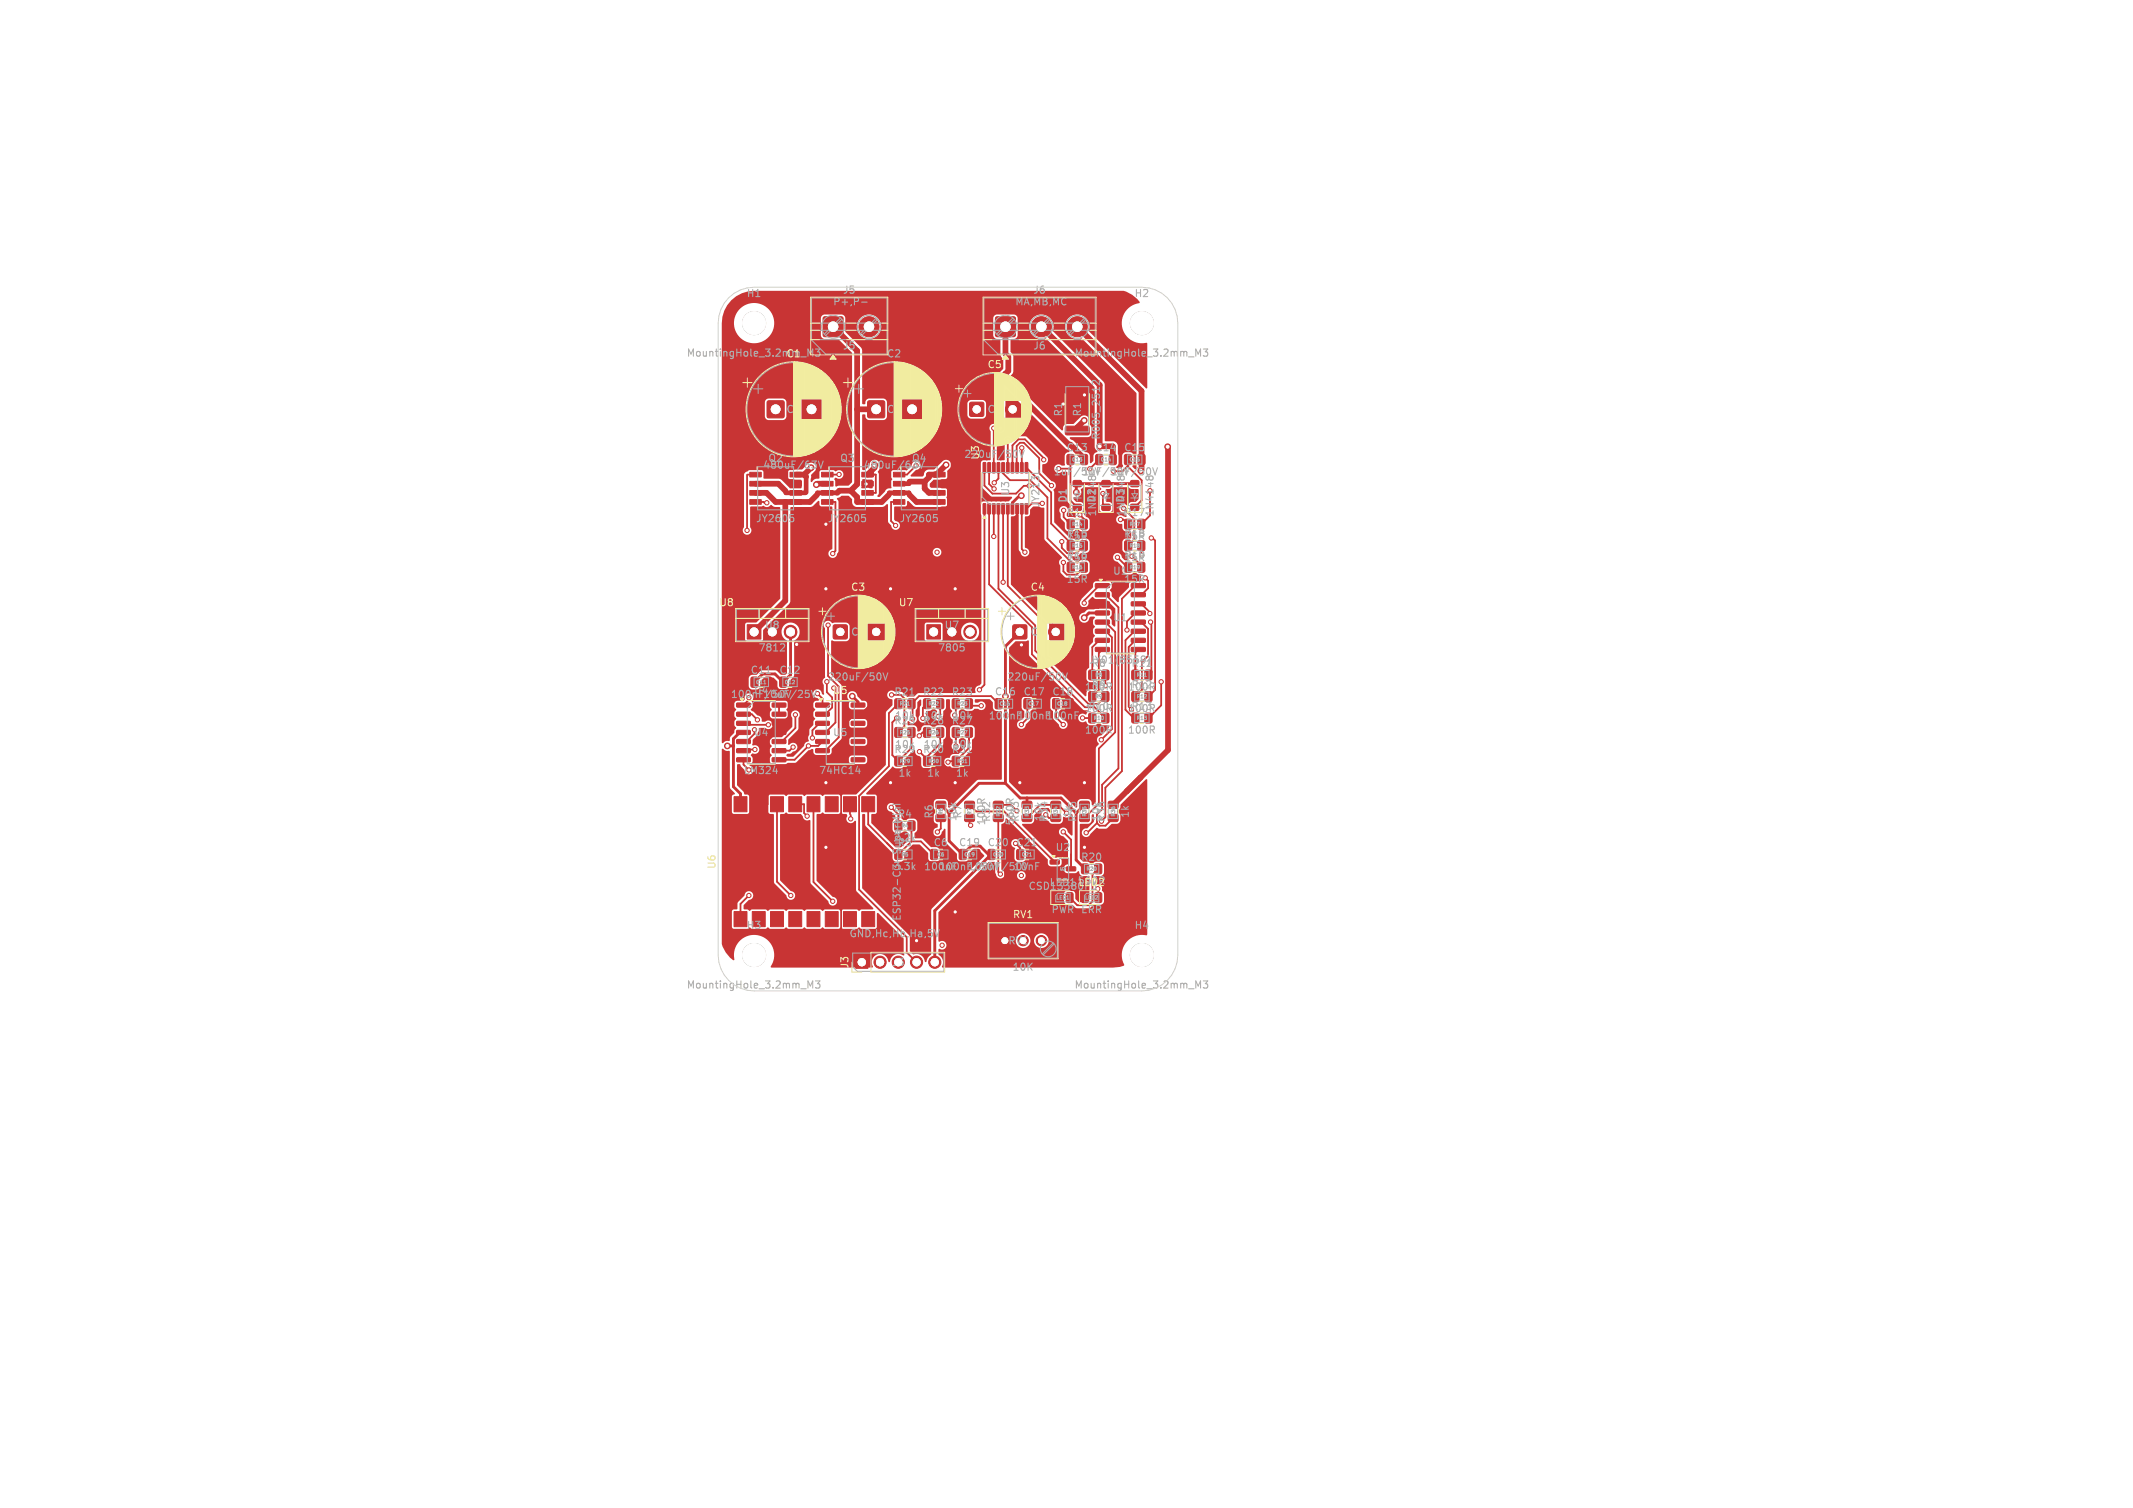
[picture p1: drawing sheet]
<svg xmlns="http://www.w3.org/2000/svg" width="297mm" height="210mm" viewBox="0 0 297 210" stroke-linecap="round" stroke-linejoin="round" font-family="sans-serif">
<defs><g id="words">
<g font-size="1.4" fill="#afafaf">
<text x="103.9" y="41.6">H1</text>
<text x="117.3" y="41.1">J5</text>
<text x="143.8" y="41.1">J6</text>
<text x="157.9" y="41.6">H2</text>
<text x="115.9" y="42.7">P+,P-</text>
<text x="141.3" y="42.7">MA,MB,MC</text>
<text x="95.5" y="49.9">MountingHole_3.2mm_M3</text>
<text x="117.3" y="48.9">J5</text>
<text x="123.4" y="50">C2</text>
<text x="143.8" y="48.9">J6</text>
<text x="149.5" y="49.9">MountingHole_3.2mm_M3</text>
<text x="109.4" y="57.7">C1</text>
<text x="123.4" y="57.7">C2</text>
<text x="137.4" y="57.7">C5</text>
<text x="148.1" y="58.1" transform="rotate(-90 148.1 58.1)">R1</text>
<text x="150.7" y="58.1" transform="rotate(-90 150.7 58.1)">R1</text>
<text x="106.2" y="65.5">480uF/63V</text>
<text x="106.9" y="64.5">Q2</text>
<text x="116.9" y="64.5">Q3</text>
<text x="126.9" y="64.5">Q4</text>
<text x="134.2" y="64">220uF/50V</text>
<text x="153.4" y="61.3" transform="rotate(-90 153.4 61.3)">R005_2512</text>
<text x="140.7" y="69.1" transform="rotate(-90 140.7 69.1)">U3</text>
<text x="144.9" y="70.8" transform="rotate(-90 144.9 70.8)">JY213L</text>
<text x="146.6" y="66.4">1uF/50V</text>
<text x="148.7" y="70.1" transform="rotate(-90 148.7 70.1)">D1</text>
<text x="150.6" y="66.4">1uF/50V</text>
<text x="152.7" y="70.1" transform="rotate(-90 152.7 70.1)">D2</text>
<text x="154.6" y="66.4">1uF/50V</text>
<text x="156.7" y="70.1" transform="rotate(-90 156.7 70.1)">D3</text>
<text x="105.2" y="72.9">JY2605</text>
<text x="115.2" y="72.9">JY2605</text>
<text x="125.2" y="72.9">JY2605</text>
<text x="152.8" y="72" transform="rotate(-90 152.8 72)">1N4148</text>
<text x="156.8" y="72" transform="rotate(-90 156.8 72)">1N4148</text>
<text x="160.8" y="72" transform="rotate(-90 160.8 72)">1N4148</text>
<text x="148.4" y="81.4">15R</text>
<text x="154.9" y="80.2">U1</text>
<text x="156.4" y="81.4">15R</text>
<text x="106.4" y="87.8">U8</text>
<text x="118.4" y="88.7">C3</text>
<text x="131.4" y="87.8">U7</text>
<text x="143.4" y="88.7">C4</text>
<text x="154.9" y="86.7">U1</text>
<text x="105.5" y="90.9">7812</text>
<text x="115.2" y="95">220uF/50V</text>
<text x="130.5" y="90.9">7805</text>
<text x="140.2" y="95">220uF/50V</text>
<text x="151.5" y="92.6">JY01(8559)</text>
<text x="124.5" y="100.4">10k</text>
<text x="128.5" y="100.4">10k</text>
<text x="132.5" y="100.4">10k</text>
<text x="137.6" y="100.4">100nF100nF100nF</text>
<text x="150.9" y="96.4">100R</text>
<text x="150.9" y="99.4">100R</text>
<text x="156.9" y="99.4">100R</text>
<text x="156.9" y="96.4">100R</text>
<text x="104.9" y="102.7">U4</text>
<text x="115.9" y="102.7">U5</text>
<text x="124.5" y="104.4">10k</text>
<text x="128.5" y="104.4">10k</text>
<text x="132.5" y="104.4">10k</text>
<text x="150.9" y="102.4">100R</text>
<text x="156.9" y="102.4">100R</text>
<text x="103.5" y="108">LM324</text>
<text x="113.9" y="108">74HC14</text>
<text x="125" y="108.4">1k</text>
<text x="129" y="108.4">1k</text>
<text x="133" y="108.4">1k</text>
<text x="124.3" y="117.4">2.2k</text>
<text x="133.4" y="114.5" transform="rotate(-90 133.4 114.5)">10k</text>
<text x="137.4" y="115.1" transform="rotate(-90 137.4 115.1)">100R</text>
<text x="141.4" y="115.1" transform="rotate(-90 141.4 115.1)">560R</text>
<text x="145.4" y="114.5" transform="rotate(-90 145.4 114.5)">10k</text>
<text x="146.9" y="118.7">U2</text>
<text x="149.4" y="114" transform="rotate(-90 149.4 114)">1k</text>
<text x="153.4" y="114.5" transform="rotate(-90 153.4 114.5)">10k</text>
<text x="157.4" y="114" transform="rotate(-90 157.4 114)">1k</text>
<text x="124.3" y="121.4">3.3k</text>
<text x="128.6" y="121.4">100nF</text>
<text x="130.7" y="121.4">100nF/50V</text>
<text x="134.7" y="121.4">100nF/50V10nF</text>
<text x="143.1" y="124.1">CSD13380F3</text>
<text x="103.9" y="129.6">H3</text>
<text x="118.2" y="130.7">GND,Hc,Hb,Ha,5V</text>
<text x="146.3" y="127.4">PWR ERR</text>
<text x="157.9" y="129.6">H4</text>
<text x="140.9" y="135.4">10K</text>
</g>
<g font-size="1.4" fill="#f2eda1">
<text x="109.4" y="50">C1</text>
<text x="137.4" y="51.5">C5</text>
<text x="120.2" y="65.5">480uF/63V</text>
<text x="136.5" y="64.2" transform="rotate(-90 136.5 64.2)">U3</text>
<text x="148.4" y="63">C13</text>
<text x="152.4" y="63">C14</text>
<text x="156.4" y="63">C15</text>
<text x="148.4" y="72.1">R14</text>
<text x="148.4" y="75.4">15R</text>
<text x="148.4" y="75.1">R15</text>
<text x="156.4" y="75.1">R18</text>
<text x="156.4" y="72.1">R17</text>
<text x="156.4" y="75.4">15R</text>
<text x="118.4" y="82.5">C3</text>
<text x="143.4" y="82.5">C4</text>
<text x="148.4" y="78.1">R16</text>
<text x="148.4" y="78.4">15R</text>
<text x="156.4" y="78.4">15R</text>
<text x="156.4" y="78.1">R19</text>
<text x="100" y="84.6">U8</text>
<text x="125" y="84.6">U7</text>
<text x="104.4" y="94">C11</text>
<text x="108.4" y="94">C12</text>
<text x="151.9" y="93.1">R8</text>
<text x="157.4" y="93.1">R11</text>
<text x="101.7" y="97.4">100nF/50V</text>
<text x="104.9" y="96.9">U4</text>
<text x="106.1" y="97.4">10uF/25V</text>
<text x="115.9" y="96.9">U5</text>
<text x="124.4" y="97.1">R21</text>
<text x="124.4" y="101.1">R25</text>
<text x="128.4" y="97.1">R22</text>
<text x="128.4" y="101.1">R26</text>
<text x="132.4" y="101.1">R27</text>
<text x="132.4" y="97.1">R23</text>
<text x="138.4" y="97">C16</text>
<text x="142.4" y="97">C17</text>
<text x="146.4" y="97">C18</text>
<text x="151.4" y="99.1">R10</text>
<text x="151.9" y="96.1">R9</text>
<text x="157.4" y="96.1">R12</text>
<text x="157.4" y="99.1">R13</text>
<text x="124.4" y="105.1">R29</text>
<text x="128.4" y="105.1">R30</text>
<text x="132.4" y="105.1">R31</text>
<text x="124.9" y="118.1">R5</text>
<text x="124.9" y="114.1">R4</text>
<text x="129.9" y="118">C6</text>
<text x="130.1" y="114.1" transform="rotate(-90 130.1 114.1)">R6</text>
<text x="133.4" y="118">C19</text>
<text x="134.1" y="114.1" transform="rotate(-90 134.1 114.1)">R7</text>
<text x="137.4" y="118">C20</text>
<text x="138.1" y="114.6" transform="rotate(-90 138.1 114.6)">R32</text>
<text x="141.4" y="118">C21</text>
<text x="142.1" y="114.6" transform="rotate(-90 142.1 114.6)">R33</text>
<text x="146.1" y="114.6" transform="rotate(-90 146.1 114.6)">R34</text>
<text x="150.1" y="114.6" transform="rotate(-90 150.1 114.6)">R35</text>
<text x="154.1" y="114.6" transform="rotate(-90 154.1 114.6)">R36</text>
<text x="99.8" y="121.1" transform="rotate(-90 99.8 121.1)">U6</text>
<text x="146" y="123.6">LED1 LED2</text>
<text x="149.9" y="123.4">560R</text>
<text x="150.4" y="120.1">R20</text>
<text x="125.6" y="128.3" transform="rotate(-90 125.6 128.3)">ESP32-C3-SuperMini</text>
<text x="140.9" y="128.1">RV1</text>
<text x="118.3" y="135" transform="rotate(-90 118.3 135)">J3</text>
</g>
<g font-size="1.4" fill="#fff">
<text x="140.3" y="131.7">RV1</text>
<text x="124.1" y="134.7">J3</text>
</g>
<g font-size="1.4" fill="#d0d2cd">
<text x="95.5" y="137.9">MountingHole_3.2mm_M3</text>
<text x="149.5" y="137.9">MountingHole_3.2mm_M3</text>
</g>
<g font-size=".7" fill="#afafaf">
<text x="149.2" y="64.4">C13</text>
<text x="153.2" y="64.4">C14</text>
<text x="157.2" y="64.4">C15</text>
<text x="149.2" y="73.4">R14</text>
<text x="149.2" y="76.4">R15</text>
<text x="157.2" y="76.4">R18</text>
<text x="157.2" y="73.4">R17</text>
<text x="149.2" y="79.4">R16</text>
<text x="157.2" y="79.4">R19</text>
<text x="105.2" y="95.4">C11</text>
<text x="109.2" y="95.4">C12</text>
<text x="152.4" y="94.4">R8</text>
<text x="158.2" y="94.4">R11</text>
<text x="125.2" y="98.4">R21</text>
<text x="129.2" y="98.4">R22</text>
<text x="133.2" y="98.4">R23</text>
<text x="139.1" y="98.4">C16</text>
<text x="143.1" y="98.4">C17</text>
<text x="147.1" y="98.4">C18</text>
<text x="152.2" y="100.4">R10</text>
<text x="152.4" y="97.4">R9</text>
<text x="158.2" y="97.4">R12</text>
<text x="158.2" y="100.4">R13</text>
<text x="125.2" y="102.4">R25</text>
<text x="125.2" y="106.4">R29</text>
<text x="129.2" y="106.4">R30</text>
<text x="129.2" y="102.4">R26</text>
<text x="133.2" y="106.4">R31</text>
<text x="133.2" y="102.4">R27</text>
<text x="131.4" y="113.6" transform="rotate(-90 131.4 113.6)">R6</text>
<text x="135.4" y="113.6" transform="rotate(-90 135.4 113.6)">R7</text>
<text x="139.4" y="113.8" transform="rotate(-90 139.4 113.8)">R32</text>
<text x="143.4" y="113.8" transform="rotate(-90 143.4 113.8)">R33</text>
<text x="147.4" y="113.8" transform="rotate(-90 147.4 113.8)">R34</text>
<text x="151.4" y="113.8" transform="rotate(-90 151.4 113.8)">R35</text>
<text x="155.4" y="113.8" transform="rotate(-90 155.4 113.8)">R36</text>
<text x="125.4" y="119.4">R5</text>
<text x="125.4" y="115.4">R4</text>
<text x="130.4" y="119.4">C6</text>
<text x="134.2" y="119.4">C19</text>
<text x="138.2" y="119.4">C20</text>
<text x="142.2" y="119.4">C21</text>
<text x="147" y="125.4">LED1</text>
<text x="151" y="125.4">LED2</text>
<text x="151.2" y="121.4">R20</text>
</g>
<text font-size=".6" fill="#afafaf" x="147.5" y="121.3">U2</text>
</g></defs>
<g fill="#c83434" stroke="#c83434" stroke-width=".14">
<path d="M102.2 126.9h1.8v2.2h-1.8z"/>
<path d="M104.7 126.9h1.9v2.2h-1.9z"/>
<path d="M107.3 126.9h1.8v2.2h-1.8z"/>
<path d="M109.8 126.9h1.8v2.2h-1.8z"/>
<path d="M112.4 126.9h1.8v2.2h-1.8z"/>
<path d="M114.9 126.9h1.8v2.2h-1.8z"/>
<path d="M117.4 126.9h1.9v2.2h-1.9z"/>
<path d="M120 126.9h1.8v2.2h-1.8z"/>
<path d="M120 110.9h1.8v2.2h-1.8z"/>
<path d="M117.4 110.9h1.9v2.2h-1.9z"/>
<path d="M114.9 110.9h1.8v2.2h-1.8z"/>
<path d="M112.4 110.9h1.8v2.2h-1.8z"/>
<path d="M109.8 110.9h1.8v2.2h-1.8z"/>
<path d="M107.3 110.9h1.8v2.2h-1.8z"/>
<path d="M104.7 110.9h1.9v2.2h-1.9z"/>
<path d="M102.2 110.9h1.8v2.2h-1.8z"/>
<path d="M153.5 70.3h1v.7h-1z"/>
<path d="M153.5 67h1v.7h-1z"/>
<path d="M142.4 113.5l1.1-.1 .2 .3v.6l-.3 .1h-.9l-.2-.2z"/>
<path d="M142.4 111.6h1.1l.2 .2v.6l-.3 .2h-.9l-.2-.2z"/>
<path d="M124.6 97.4l.7-.1 .3 .2v1l-.2 .2h-.6l-.2-.2z"/>
<path d="M126.5 97.4l.7-.1 .2 .2v1l-.1 .2h-.7l-.2-.2z"/>
<path d="M148.4 59.4h.2h2.9l.2 .2v.8l-.3 .2h-2.9l-.2-.3z"/>
<path d="M148.4 53.5l.2-.1h2.9l.2 .3v.8l-.3 .2-2.9-.1-.2-.2z"/>
<path d="M132.6 105.4l.7-.1 .3 .2v1l-.2 .2h-.6l-.2-.2z"/>
<path d="M134.5 105.4l.7-.1 .2 .2v1l-.1 .2h-.6l-.3-.2z"/>
<path d="M150.6 120.4l.7-.1 .3 .2v1l-.2 .2h-.6l-.2-.2z"/>
<path d="M152.5 120.4l.7-.1 .2 .2v1l-.1 .2h-.7l-.2-.2z"/>
<path d="M156.6 75.4l.8-.1 .2 .2v1l-.2 .2h-.6l-.2-.2z"/>
<path d="M158.5 75.4l.7-.1 .2 .2v1l-.1 .2h-.7l-.2-.2z"/>
<path d="M148.6 78.4l.7-.1 .3 .2v1l-.2 .2h-.6l-.2-.2z"/>
<path d="M150.5 78.4l.7-.1 .2 .2v1l-.1 .2h-.7l-.2-.2z"/>
<path d="M138.7 44.2l2.5-.1 .1 .1 .1 2.5-.1 .1-.1 .1-2.5-.1-.1-.1z"/>
<path d="M120.9 55.9l.1-.1 2.1 .1 .1 .2-.1 2-.2 .1-2-.1-.1-.1z"/>
<path d="M154.4 113.5l1.1-.1 .2 .3v.6l-.2 .1h-1l-.2-.2z"/>
<path d="M154.4 111.6h1.1l.2 .2v.6l-.2 .2h-1l-.2-.2z"/>
<path d="M102.6 97.9h1.8l.1 .5-.2 .1h-1.7l-.1-.2z"/>
<path d="M102.6 99.2h1.8l.1 .5-.2 .1-1.7-.1-.1-.1z"/>
<path d="M102.6 100.5l1.8-.1 .1 .5-.2 .1h-1.7l-.1-.1z"/>
<path d="M102.6 101.7h1.8l.1 .5-.2 .1h-1.7l-.1-.1z"/>
<path d="M102.6 103h1.8l.1 .5-.2 .1h-1.7l-.1-.2z"/>
<path d="M102.6 104.3h1.8l.1 .4-.2 .1h-1.7l-.1-.1z"/>
<path d="M102.6 105.6l1.8-.1 .1 .5-.2 .1h-1.7l-.1-.1z"/>
<path d="M107.5 105.6l1.9-.1v.5l-.1 .1h-1.7l-.1-.1z"/>
<path d="M107.5 104.3h1.9v.4l-.1 .1h-1.7l-.1-.1z"/>
<path d="M107.5 103h1.9v.5l-.1 .1h-1.7l-.1-.2z"/>
<path d="M107.5 101.7h1.9v.5l-.1 .1h-1.7l-.1-.1z"/>
<path d="M107.5 100.5l1.9-.1v.5l-.1 .1h-1.7l-.1-.1z"/>
<path d="M107.5 99.2h1.9v.5l-.1 .1-1.7-.1-.1-.1z"/>
<path d="M107.5 97.9h1.9v.5l-.1 .1h-1.7l-.1-.2z"/>
<path d="M104.6 94.3h.7l.2 .1v1.1l-.1 .2h-.6l-.2-.1z"/>
<path d="M106.5 94.3h.7l.2 .1v1.1l-.1 .2h-.6l-.2-.1z"/>
<path d="M142.6 97.3h.7l.2 .1v1.1l-.1 .2h-.6l-.2-.1z"/>
<path d="M144.5 97.3h.7l.2 .1 .1 1.1-.2 .2h-.6l-.2-.1z"/>
<path d="M134.4 113.5l1.1-.1 .2 .3v.6l-.2 .1h-1l-.2-.2z"/>
<path d="M134.4 111.6h1.1l.2 .2v.6l-.2 .2h-1l-.2-.2z"/>
<path d="M126.5 118.4l.7-.1 .2 .2v1l-.1 .2h-.7l-.2-.2z"/>
<path d="M130.4 113.5l1.1-.1 .2 .3v.6l-.3 .1h-.9l-.2-.2z"/>
<path d="M130.4 111.6h1.1l.2 .2v.6l-.3 .2h-.9l-.2-.2z"/>
<path d="M149.5 70.3h1v.7h-1z"/>
<path d="M149.5 67h1v.7h-1z"/>
<path d="M114.4 69.6h1.6v.6h-1.6z"/>
<path d="M114.4 68.3h1.6v.7h-1.6z"/>
<path d="M114.4 67h1.6v.7h-1.6z"/>
<path d="M114.4 65.8h1.6v.6h-1.6z"/>
<path d="M120 65.8h1.6v.6h-1.6z"/>
<path d="M120 67h1.6v.7h-1.6z"/>
<path d="M120 68.3h1.6v.7h-1.6z"/>
<path d="M120 69.6h1.6v.6h-1.6z"/>
<path d="M150.6 124.4l.7-.1 .2 .2 .1 1-.2 .2h-.6l-.2-.2z"/>
<path d="M152.5 124.4l.7-.1 .2 .2v1l-.1 .2h-.6l-.2-.2z"/>
<path d="M104.4 69.6h1.6v.6h-1.6z"/>
<path d="M104.4 68.3h1.6v.7h-1.6z"/>
<path d="M104.4 67h1.6v.7h-1.6z"/>
<path d="M104.4 65.8h1.6v.6h-1.6z"/>
<path d="M110 65.8h1.6v.6h-1.6z"/>
<path d="M110 67h1.6v.7h-1.6z"/>
<path d="M110 68.3h1.6v.7h-1.6z"/>
<path d="M110 69.6h1.6v.6h-1.6z"/>
<path d="M156.6 78.4l.8-.1 .2 .2v1l-.2 .2h-.6l-.2-.2z"/>
<path d="M158.5 78.4l.7-.1 .2 .2v1l-.1 .2h-.7l-.2-.2z"/>
<path d="M133.6 118.3h.7l.2 .1v1.1l-.1 .2h-.6l-.2-.1z"/>
<path d="M135.5 118.3h.7l.2 .1v1.1l-.1 .2h-.6l-.2-.1z"/>
<path d="M132.6 101.4l.7-.1 .3 .2v1l-.2 .2h-.6l-.2-.2z"/>
<path d="M134.5 101.4l.7-.1 .2 .2v1l-.1 .2h-.6l-.3-.2z"/>
<path d="M104 87h2v2h-2z"/>
<path d="M152.6 63.3h.7l.2 .1 .1 1.1-.2 .2h-.6l-.2-.1z"/>
<path d="M154.5 63.3h.7l.2 .1 .1 1.1-.2 .2h-.6l-.2-.1z"/>
<path d="M157.5 70.3h1v.7h-1z"/>
<path d="M157.5 67h1v.7h-1z"/>
<path d="M157.6 96.4l.7-.1 .3 .2v1l-.2 .2h-.6l-.2-.2z"/>
<path d="M159.5 96.4l.7-.1 .2 .2v1l-.1 .2h-.6l-.3-.2z"/>
<path d="M128.6 97.4l.7-.1 .3 .2v1l-.2 .2h-.6l-.2-.2z"/>
<path d="M130.5 97.4l.7-.1 .2 .2v1l-.1 .2h-.7l-.2-.2z"/>
<path d="M151.6 93.4l.8-.1 .2 .2v1l-.2 .2h-.6l-.2-.2z"/>
<path d="M153.5 93.4l.7-.1 .2 .2v1l-.1 .2h-.7l-.2-.2z"/>
<path d="M146.2 119.8h1.2l.1 .5-.1 .1-1.1-.1-.1-.1z"/>
<path d="M146.2 121.7h1.2l.1 .5-.1 .1-1.1-.1-.1-.1z"/>
<path d="M148.5 120.7h1.2l.1 .5-.1 .1h-1.1l-.1-.1z"/>
<path d="M138.4 113.5l1.1-.1 .2 .3v.6l-.3 .1h-.9l-.2-.2z"/>
<path d="M138.4 111.6h1.1l.2 .2v.6l-.3 .2h-.9l-.2-.2z"/>
<path d="M132.6 97.4l.7-.1 .3 .2v1l-.2 .2h-.6l-.2-.2z"/>
<path d="M134.5 97.4l.7-.1 .2 .2v1l-.1 .2h-.6l-.3-.2z"/>
<path d="M136.9 70.2h.4l-.1 1.4-.3-.1z"/>
<path d="M137.6 70.2h.3v1.4l-.4-.1z"/>
<path d="M138.2 70.2h.4l-.1 1.4-.3-.1z"/>
<path d="M138.9 70.2h.3v1.4l-.4-.1z"/>
<path d="M139.5 70.2h.4l-.1 1.4-.3-.1z"/>
<path d="M140.2 70.2h.3v1.4l-.4-.1z"/>
<path d="M140.8 70.2h.4l-.1 1.4-.3-.1z"/>
<path d="M141.5 70.2h.3v1.4l-.4-.1z"/>
<path d="M142.1 70.2h.4l-.1 1.4-.3-.1z"/>
<path d="M142.8 70.2h.3v1.4l-.4-.1z"/>
<path d="M142.8 64.4l.3 .1v1.4l-.4-.1z"/>
<path d="M142.1 64.4l.4 .1-.1 1.4-.3-.1z"/>
<path d="M141.5 64.4l.3 .1v1.4l-.4-.1z"/>
<path d="M140.8 64.4l.4 .1-.1 1.4-.3-.1z"/>
<path d="M140.2 64.4l.3 .1v1.4l-.4-.1z"/>
<path d="M139.5 64.4l.4 .1-.1 1.4-.3-.1z"/>
<path d="M138.9 64.4l.3 .1v1.4l-.4-.1z"/>
<path d="M138.2 64.4l.4 .1-.1 1.4-.3-.1z"/>
<path d="M137.6 64.4l.3 .1v1.4l-.4-.1z"/>
<path d="M136.9 64.4l.4 .1-.1 1.4-.3-.1z"/>
<path d="M156.6 72.4l.8-.1 .2 .2v1l-.2 .2h-.6l-.2-.2z"/>
<path d="M158.5 72.4l.7-.1 .2 .2v1l-.1 .2h-.7l-.2-.2z"/>
<path d="M106.9 55.9l.2-.1 2 .1 .1 .2-.1 2-.2 .1-2-.1-.1-2z"/>
<path d="M148.6 72.4l.7-.1 .3 .2v1l-.2 .2h-.6l-.2-.2z"/>
<path d="M150.5 72.4l.7-.1 .2 .2v1l-.1 .2h-.7l-.2-.2z"/>
<path d="M124.4 69.6h1.6v.6h-1.6z"/>
<path d="M124.4 68.3h1.6v.7h-1.6z"/>
<path d="M124.4 67h1.6v.7h-1.6z"/>
<path d="M124.4 65.8h1.6v.6h-1.6z"/>
<path d="M130 65.8h1.6v.6h-1.6z"/>
<path d="M130 67h1.6v.7h-1.6z"/>
<path d="M130 68.3h1.6v.7h-1.6z"/>
<path d="M130 69.6h1.6v.6h-1.6z"/>
<path d="M148.6 63.3h.7l.2 .1v1.1l-.1 .2h-.6l-.2-.1z"/>
<path d="M150.5 63.3h.7l.2 .1v1.1l-.1 .2h-.6l-.2-.1z"/>
<path d="M129 87h2v2h-2z"/>
<path d="M138.6 97.3h.7l.2 .1v1.1l-.1 .2h-.6l-.2-.1z"/>
<path d="M140.5 97.3h.7l.2 .1v1.1l-.1 .2h-.6l-.2-.1z"/>
<path d="M157.6 99.4l.7-.1 .3 .2v1l-.2 .2h-.6l-.2-.2z"/>
<path d="M159.5 99.4l.7-.1 .2 .2v1l-.1 .2h-.6l-.3-.2z"/>
<path d="M116.1 87.1l.1-.1 1.7 .1 .1 .2-.1 1.6-.1 .1-1.7-.1-.1-.1z"/>
<path d="M128.6 105.4l.7-.1 .3 .2v1l-.2 .2h-.6l-.2-.2z"/>
<path d="M130.5 105.4l.7-.1 .2 .2v1l-.1 .2h-.7l-.2-.2z"/>
<path d="M156.6 63.3h.7l.2 .1v1.1l-.1 .2h-.6l-.2-.1z"/>
<path d="M158.5 63.3h.7l.2 .1v1.1l-.1 .2h-.6l-.2-.1z"/>
<path d="M113.6 97.9h1.8l.1 .5-.1 .1h-1.8l-.1-.2z"/>
<path d="M113.6 99.2h1.8l.1 .5-.1 .1-1.8-.1-.1-.1z"/>
<path d="M113.6 100.5l1.8-.1 .1 .5-.1 .1h-1.8l-.1-.1z"/>
<path d="M113.6 101.7h1.8l.1 .5-.1 .1h-1.8l-.1-.1z"/>
<path d="M113.6 103h1.8l.1 .5-.1 .1h-1.8l-.1-.2z"/>
<path d="M113.6 104.3h1.8l.1 .4-.1 .1h-1.8l-.1-.1z"/>
<path d="M113.6 105.6l1.8-.1 .1 .5-.1 .1h-1.8l-.1-.1z"/>
<path d="M118.5 105.6l1.9-.1v.5l-.1 .1h-1.7l-.1-.1z"/>
<path d="M118.5 104.3h1.9v.4l-.1 .1h-1.7l-.1-.1z"/>
<path d="M118.5 103h1.9v.5l-.1 .1h-1.7l-.1-.2z"/>
<path d="M118.5 101.7h1.9v.5l-.1 .1h-1.7l-.1-.1z"/>
<path d="M118.5 100.5l1.9-.1v.5l-.1 .1h-1.7l-.1-.1z"/>
<path d="M118.5 99.2h1.9v.5l-.1 .1-1.7-.1-.1-.1z"/>
<path d="M118.5 97.9h1.9v.5l-.1 .1h-1.7l-.1-.2z"/>
<path d="M146.6 97.3h.7l.2 .1v1.1l-.1 .2h-.6l-.2-.1z"/>
<path d="M148.5 97.3h.7l.2 .1v1.1l-.1 .2h-.6l-.2-.1z"/>
<path d="M151.6 99.4l.8-.1 .2 .2v1l-.2 .2h-.6l-.2-.2z"/>
<path d="M153.5 99.4l.7-.1 .2 .2v1l-.1 .2h-.7l-.2-.2z"/>
<path d="M157.6 93.4l.7-.1 .3 .2v1l-.2 .2h-.6l-.2-.2z"/>
<path d="M159.5 93.4l.7-.1 .2 .2v1l-.1 .2h-.6l-.3-.2z"/>
<path d="M137.6 118.3h.7l.2 .1v1.1l-.1 .2h-.6l-.2-.1z"/>
<path d="M139.5 118.3h.7l.2 .1 .1 1.1-.2 .2h-.6l-.2-.1z"/>
<path d="M146.6 124.4l.7-.1 .2 .2v1l-.1 .2h-.6l-.2-.2z"/>
<path d="M148.5 124.4l.7-.1 .2 .2v1l-.1 .2h-.6l-.2-.2z"/>
<path d="M141.1 87.1l.1-.1 1.7 .1 .1 .2-.1 1.6-.1 .1-1.7-.1-.1-.1z"/>
<path d="M146.4 113.5l1.1-.1 .2 .3v.6l-.3 .1h-.9l-.2-.2z"/>
<path d="M146.4 111.6h1.1l.2 .2v.6l-.3 .2h-.9l-.2-.2z"/>
<path d="M114.7 44.2l2.4-.1 .2 .1 .1 .2-.1 2.4-.2 .1-2.4-.1-.1-.1z"/>
<path d="M128.6 101.4l.7-.1 .3 .2v1l-.2 .2h-.6l-.2-.2z"/>
<path d="M130.5 101.4l.7-.1 .2 .2v1l-.1 .2h-.7l-.2-.2z"/>
<path d="M108.6 94.3h.7l.2 .1v1.1l-.1 .2h-.6l-.2-.1z"/>
<path d="M110.5 94.3h.7l.2 .1v1.1l-.1 .2h-.6l-.2-.1z"/>
<path d="M141.6 118.3h.7l.2 .1v1.1l-.1 .2h-.6l-.2-.1z"/>
<path d="M143.5 118.3h.7l.2 .1v1.1l-.1 .2h-.6l-.2-.1z"/>
<path d="M119.1 133.2h1.7v1.7h-1.7z"/>
<path d="M124.6 114.4l.7-.1 .3 .2v1l-.2 .2h-.6l-.2-.2z"/>
<path d="M126.5 114.4l.7-.1 .2 .2v1l-.1 .2h-.7l-.2-.2z"/>
<path d="M152.5 81.3h1.9l.1 .5-.2 .1-1.7-.1-.1-.1z"/>
<path d="M152.5 82.6l1.9-.1 .1 .5-.2 .1h-1.7l-.1-.1z"/>
<path d="M152.5 83.8h1.9l.1 .5-.2 .1h-1.7l-.1-.2z"/>
<path d="M152.5 85.1h1.9l.1 .5-.2 .1h-1.7l-.1-.2z"/>
<path d="M152.5 86.4l1.9-.1 .1 .5-.2 .1h-1.7l-.1-.1z"/>
<path d="M152.5 87.6h1.9l.1 .5-.2 .1h-1.7l-.1-.1z"/>
<path d="M152.5 88.9h1.9l.1 .5-.2 .1h-1.7l-.1-.2z"/>
<path d="M152.5 90.2h1.9l.1 .5h-.2h-1.7l-.1-.1z"/>
<path d="M157.5 90.2h1.9l.1 .5h-.2h-1.7l-.1-.1z"/>
<path d="M157.5 88.9h1.9l.1 .5-.2 .1h-1.7l-.1-.2z"/>
<path d="M157.5 87.6h1.9l.1 .5-.2 .1h-1.7l-.1-.1z"/>
<path d="M157.5 86.4l1.9-.1 .1 .5-.2 .1h-1.7l-.1-.1z"/>
<path d="M157.5 85.1h1.9l.1 .5-.2 .1h-1.7l-.1-.2z"/>
<path d="M157.5 83.8h1.9l.1 .5-.2 .1h-1.7l-.1-.2z"/>
<path d="M157.5 82.6l1.9-.1 .1 .5-.2 .1h-1.7l-.1-.1z"/>
<path d="M157.5 81.3h1.9l.1 .5-.2 .1-1.7-.1-.1-.1z"/>
<path d="M129.6 118.3h.7l.2 .1v1.1l-.1 .2h-.6l-.2-.1z"/>
<path d="M131.5 118.3h.7l.2 .1v1.1l-.1 .2h-.6l-.2-.1z"/>
<path d="M135.1 56.1l.1-.1 1.7 .1 .1 .2-.1 1.6-.2 .1-1.6-.1-.1-.1z"/>
<path d="M150.4 113.5l1.1-.1 .2 .3v.6l-.3 .1h-.9l-.2-.2z"/>
<path d="M150.4 111.6h1.1l.2 .2v.6l-.3 .2h-.9l-.2-.2z"/>
<path d="M148.6 75.4l.7-.1 .3 .2v1l-.2 .2h-.6l-.2-.2z"/>
<path d="M150.5 75.4l.7-.1 .2 .2v1l-.1 .2h-.7l-.2-.2z"/>
<path d="M124.6 101.4l.7-.1 .3 .2v1l-.2 .2h-.6l-.2-.2z"/>
<path d="M126.5 101.4l.7-.1 .2 .2v1l-.1 .2h-.7l-.2-.2z"/>
<path d="M124.6 105.4l.7-.1 .3 .2v1l-.2 .2h-.6l-.2-.2z"/>
<path d="M126.5 105.4l.7-.1 .2 .2v1l-.1 .2h-.7l-.2-.2z"/>
<path d="M151.6 96.4l.8-.1 .2 .2v1l-.2 .2h-.6l-.2-.2z"/>
<path d="M153.5 96.4l.7-.1 .2 .2v1l-.1 .2h-.7l-.2-.2z"/>
<circle cx="145" cy="131" r=".72"/>
<circle cx="139.9" cy="131" r=".72"/>
<circle cx="145" cy="45.5" r="1.4"/>
<circle cx="150" cy="45.5" r="1.4"/>
<circle cx="127" cy="57" r="1.2"/>
<circle cx="113" cy="57" r="1.2"/>
<circle cx="122" cy="88" r="1"/>
<circle cx="147" cy="88" r="1"/>
<circle cx="121" cy="45.5" r="1.4"/>
<circle cx="122.5" cy="134" r=".85"/>
<circle cx="125.1" cy="134" r=".85"/>
<circle cx="127.6" cy="134" r=".85"/>
<circle cx="130.2" cy="134" r=".85"/>
<circle cx="141" cy="57" r="1"/>
<circle cx="149.9" cy="68.5" r=".4"/>
<circle cx="142.2" cy="69" r=".4"/>
<circle cx="110.1" cy="124.7" r=".3"/>
<circle cx="101.3" cy="103.9" r=".4"/>
<circle cx="118.7" cy="97" r=".4"/>
<circle cx="151" cy="86" r=".4"/>
<circle cx="151" cy="84" r=".3"/>
<circle cx="153.3" cy="103" r=".3"/>
<circle cx="124.1" cy="112.4" r=".3"/>
<circle cx="136.4" cy="96.1" r=".3"/>
<circle cx="160.3" cy="74.9" r=".3"/>
<circle cx="138.4" cy="74.7" r=".3"/>
<circle cx="160.2" cy="86.6" r=".3"/>
<circle cx="139.7" cy="81.1" r=".3"/>
<circle cx="161.7" cy="95" r=".3"/>
<circle cx="146" cy="91.9" r=".3"/>
<circle cx="115" cy="109" r=".3"/>
<circle cx="151" cy="118" r=".3"/>
<circle cx="124" cy="109" r=".3"/>
<circle cx="142.2" cy="89.8" r=".3"/>
<circle cx="115" cy="82" r=".3"/>
<circle cx="110.9" cy="89.7" r=".3"/>
<circle cx="133" cy="127" r=".3"/>
<circle cx="151" cy="55" r=".3"/>
<circle cx="151" cy="109" r=".3"/>
<circle cx="142" cy="109" r=".3"/>
<circle cx="115" cy="118" r=".3"/>
<circle cx="120.6" cy="67.4" r=".3"/>
<circle cx="133" cy="82" r=".3"/>
<circle cx="148" cy="56.3" r=".3"/>
<circle cx="124" cy="82" r=".3"/>
<circle cx="133" cy="109" r=".3"/>
<circle cx="150.7" cy="100" r=".3"/>
<circle cx="112.4" cy="113.7" r=".3"/>
<circle cx="139.3" cy="121.7" r=".3"/>
<circle cx="104.3" cy="124.7" r=".3"/>
<circle cx="138.4" cy="68.1" r=".3"/>
<circle cx="148.1" cy="71.1" r=".3"/>
<circle cx="146.4" cy="67.6" r=".3"/>
<circle cx="156" cy="72.4" r=".3"/>
<circle cx="142.7" cy="76.9" r=".3"/>
<circle cx="155.6" cy="77.6" r=".3"/>
<circle cx="106.8" cy="70" r=".3"/>
<circle cx="148.1" cy="78.3" r=".3"/>
<circle cx="115.9" cy="77.1" r=".3"/>
<circle cx="124.7" cy="73.2" r=".3"/>
<circle cx="104" cy="73.9" r=".3"/>
<circle cx="147.8" cy="75.4" r=".3"/>
<circle cx="116.8" cy="66.1" r=".3"/>
<circle cx="127.6" cy="64.8" r=".3"/>
<circle cx="130.5" cy="76.9" r=".3"/>
<circle cx="156.9" cy="87.7" r=".3"/>
<circle cx="160.1" cy="85.4" r=".3"/>
<circle cx="159.5" cy="80.5" r=".3"/>
<circle cx="115.3" cy="87.1" r=".3"/>
<circle cx="107" cy="100.9" r=".3"/>
<circle cx="142.2" cy="100.9" r=".3"/>
<circle cx="110.8" cy="99.5" r=".3"/>
<circle cx="148.1" cy="100.9" r=".3"/>
<circle cx="136.6" cy="98.3" r=".3"/>
<circle cx="131.2" cy="131.6" r=".3"/>
<circle cx="105.5" cy="100.2" r=".3"/>
<circle cx="105.1" cy="104.4" r=".3"/>
<circle cx="128" cy="104.7" r=".3"/>
<circle cx="132" cy="106.1" r=".3"/>
<circle cx="110.4" cy="104" r=".3"/>
<circle cx="113.8" cy="96.6" r=".3"/>
<circle cx="124.1" cy="96.8" r=".3"/>
<circle cx="128" cy="102.5" r=".3"/>
<circle cx="113.1" cy="102.8" r=".3"/>
<circle cx="112.6" cy="103.9" r=".3"/>
<circle cx="151.2" cy="116" r=".3"/>
<circle cx="142.2" cy="121.9" r=".3"/>
<circle cx="138.4" cy="59.6" r=".3"/>
<circle cx="139.3" cy="59.6" r=".4"/>
<circle cx="113.7" cy="67.5" r=".4"/>
<circle cx="140.3" cy="61.3" r=".3"/>
<circle cx="142.3" cy="62.4" r=".3"/>
<circle cx="131.7" cy="64.7" r=".4"/>
<circle cx="151" cy="58.6" r=".4"/>
<circle cx="162.6" cy="62.2" r=".4"/>
<circle cx="116" cy="125.5" r=".3"/>
<circle cx="118.5" cy="114" r=".3"/>
<circle cx="135.2" cy="114.9" r=".3"/>
<circle cx="143.3" cy="67.7" r=".3"/>
<circle cx="153.6" cy="68.7" r=".3"/>
<circle cx="138.4" cy="67.2" r=".3"/>
<circle cx="145.3" cy="64" r=".3"/>
<circle cx="130.5" cy="115.9" r=".3"/>
<circle cx="148.1" cy="115.8" r=".3"/>
</g>
<path d="M110.1 88h.1M135.1 88h.1" fill="none" stroke="#c83434" stroke-width="1.9"/>
<g fill="none" stroke="#c83434" stroke-width=".4">
<path d="M142.2 69h-.2l-1 1v.9M158 67.4h-8l-.1 .1v1M110.1 88v6l-1.1 1-1.1-1.1h-1.7l-1.1 1.1M118.7 97l.8 .8v.4M142 88l-2 2v19.1M153.5 85.4h-1.9l-.6 .6M101.3 103.9h.8M103.5 102h-.5l-.9 .9v6.7l1 .9v1.5M131 112.1l1.2 1.1M132.2 113.2v3.9l1.8 1.9 1.2-1.2h1.3l1.3 1.4M137.8 119.2l-7.6 7.6v7.2M138 119l-.2 .2"/>
<path d="M140 109.1l2 2h5.7l2.1 2.1M140 109.1h-3.7l-4.1 4.1M143 111.1v1M149.8 113.2v6.6l1.3 1.2M151 112.1l-1.2 1.1"/>
</g>
<g fill="none" stroke="#c83434" stroke-width=".25">
<path d="M113 57l-3.4 3.4v6.9M138.4 59.6v5.5M150 54l-2 2v.3M104 66.1v7.8M104.1 66.1h1.1M105.2 69.9h1.1l.1 .1h.4M109.7 67.4h1.1M115.2 69.9h1.1v6.8l-.4 .4M115.2 66.1h1.6M120.8 66.1h1.2v2.5h-1.2M125.2 69.9h-1.1v2.7l.6 .6M125.2 66.1h1.1"/>
<path d="M127 62.3v-5.3l5.5 5.5v4.3l-.5 .6M127.6 64.8l-1.3 1.3M130.8 67.4h1.2M132 67.4v18.7l.5 .6M137.1 65.1v2.5l1.1 1.1h3.3l1.1-1h.7M137.1 70.9v24.5l-.7 .7M137.7 70.9v10.5l6 5.9v3.8l7.4 7.4M137.7 65.1v2.3l.7 .7M138.4 70.9v3.8M139 70.9v11.1l5.1 5.1v3.5l1.3 1.2v.4l.3 .3h.4l5.5 5.5M139 65.1v1.5l-.6 .6M139.7 65.1v.8l.9 1h2.8l2.4 2.4v5.7l3.3 3.2"/>
<path d="M139.7 70.9v10.2M140.3 70.9v10.7l5.4 5.3v4.5l.3 .4M140.3 61.3v3.8M141.6 65.1v-3l.4-.4h.6l2.1 2.1v2.1l1.7 1.7M141.6 70.9v8.2l5.6 5.6M142.3 62.4v2.7M142.3 70.9v5.6l.4 .4M142.9 65.1l3.5 3.5v4.3l2.7 2.7M143.7 70.1l-.8 .8M145.3 64v-.2l-2.6-2.6h-.9l-.8 .8v3.1M147.8 75.4v.9l.8 .7M148.1 78.3v1.3l.4 .4"/>
<path d="M148.6 72.5l.5 .5M149 64v5.7l1 1M149.1 78.6v.4M150.9 72.2v.8M150.9 79l-1 1M150.9 76l-1 1M153 64l-1.3 1.3M153.6 68.7v1.5l.4 .5M155.6 77.6l1.4 1.4M156.4 72.4l.7 .6M157 64v.9M157.9 72.3v2.8l-.8 .9"/>
<path d="M158.9 76v1.3M158.9 78.8v.2M159 66.9v2.8l-1 1M160.1 68.3v3.5l-1.2 1.2M160.4 75h.2l.2 .3v20.8l-.9 .9M103.5 99.5h1.2l.8 .7M104.3 97.4l-.8 .8M107 95l1 1.1M108.5 98.2v1.3M109.8 96.1v3.7l-.9 .9h-.4v1.3h-.4l-1.2 1.2v8.8h-1.3M110.8 99.5v1.9l-1.9 1.9h-.4M110.9 89.7v5.3"/>
<path d="M110.9 95l-1 1.1M113.8 96.6l.7 .7v.9M115.1 94.9v1.5l.8 .7v1.4l-1 1h-.4M115.3 87.1v7l1.5 1.5v7.1l-1.9 1.8h-.4M116.3 96.1v4.5l-1.3 1.4h-.5M122 88v9.3l-2.1 2.2h-.9l-.9 .8v4.1M125.1 98l-1.3 1.3v7.4l-4.2 4.2v13l6.7 6.6v2.1l1.3 1.4M125.9 97.3v3.9M127.1 97.8l.9-.9h10l1 1.1M127.1 97.8l-.2 .2M127.1 97.8v2.3M129.1 98l-.6 .6v1.4"/>
<path d="M130.9 98v1.5M133.1 98v1.4M134.9 98l.3 .3h1.4M142 96.9l-1.1 1.1M142.2 89.8v7.1M143 98v2.1M146 96.9l-1.1 1.1-1-1.1M147 98v1.9M147.2 84.7l-.2 .1v3.2M147.9 96.9l1 1.1M153.3 99.4l.6 .6M153.5 81.6h-.5l-2 2v.4"/>
<path d="M153.5 87.9h.5l.8 .9v12.7l-1.5 1.5M153.5 84.1l-.6 .6h-5.7M153.5 90.4l-.5 .5v5.2l-.9 .9M153.5 86.6h.4l1.4 1.4v14l-2.3 2.3v7.6l-1.4 1.4M153.5 89.2h-.5l-.9 .9v3.9M153.5 82.8h.5l1.7 1.8v22.4l-2.2 2.3v3.4M153.9 94v1.5M153.9 97l-1 1M158 81.6l-1.8 1.8v24l-2.3 2.3v4.1M158.1 93.3v.7M158.5 87.9h-.5l-1.3 1.3v9.6l1.2 1.2h.2M158.5 89.2h-.4l-.9 .9v8.3"/>
<path d="M158.5 90.4l-.4 .5v1.8M158.5 86.6h.4l1 1v3.7l-.9 .9v3.9l-.9 .9M158.5 85.4h-.4l-1.2 1.1v1.2M158.5 84.1h.4l1.2 1.2v.1M159.5 80.5l.4 .4v1l-.9 .9h-.5M160.2 86.6l.1 .1v6.9l-.4 .4M161.7 95v3.2l-1.8 1.8M103.5 100.7l.2 .2h3.3M103.5 105.8v.7l.8 .7M105.1 102.2l-1.1 1.1h-.5M105.1 104.4h-1.4l-.2 .1M108.2 112v10.8l1.9 1.9"/>
<path d="M110.4 104l-.5 .5h-1.4M110.7 112h1.3v1.2l.4 .5M113.3 112v10.8l2.6 2.7M114.5 103.3l-.6 .6h-1.3l-2 1.9h-2.1M114.5 105.8h2.2M114.5 100.7h-.4l-1 1v1.1M116.7 105.8l.4 .4v23.7l2.9 2.9v1.2M118.1 104.4l-1.4 1.4M118.1 102h1.4M118.1 104.4h1.3l.1 .1M118.3 112v1.4M118.5 113.5v.5"/>
<path d="M120.9 112v2.8l3.8 3.8M124.1 112.4l1 1v1.6M124.2 100.6v4.6l.9 .8 1.8-1.8v-2.2M125.5 101.6l-.4 .4M126.9 119l1.1 1.1M126.9 106l1.1 1.1h1.8M126.9 115v2.2M126.9 117.2h1.3l1.9 1.8M126.9 117.2l-1.8 1.8M128 104.7l.7 .7M129.1 102h-.6l-.5 .5M129.8 107.1v9.8l3.2 3.2"/>
<path d="M130.9 102v1.6l-1.8 1.8v.6M131 113.9v1.5l-.5 .5M132 119l-1.1 1.1h-2.9M133.1 102v.9M134.9 106l-1 1h-2l-1-1-1.1 1.1M134.9 104.2l-1.8 1.8h-1l-.1 .1M134.9 102v1.1M135 112.1l.9 .9h3.9l7.1 7.1-.6-.7M135 113.9v.9l.2 .1M135.9 119l-1 1.1M139 112.1h1.8M139 113.9v7.5"/>
<path d="M139.9 119v12M142 118.1v.9M143.9 119v1.5M146.5 113.9h.5M148 115.8l1.1 1.1v4.1M148.5 113.2l-1.1-1.1h-2.6l-1.3 1.3M150.7 100h1.4M155 113.9l-1.1 1.1h-.8l-.4-.4-1.3 1.4h-.2M104.3 124.7l-1.2 1.2v2.1M128 120.1l-.4 .3v10.6M139.9 120.5h5.5l1.5 1.5v2.8M148.1 124l-1 1"/>
<path d="M148.9 125l1.1 1.1M150 124l1.1 1M152.9 121l-.8 .8v3.7l-.5 .6M152.9 123.8v1.2"/>
</g>
<path d="M109.4 68.4v.2h2.8M112.2 66.4v2.2M116.6 68.6h-2.8v.3M123.8 68.9v-.3h2.8v.3M126.6 67.1v.3h-1.4" fill="none" stroke="#c83434" stroke-width=".65"/>
<g fill="none" stroke="#c83434" stroke-width=".8">
<path d="M116 45.5l3.3 3.3v18.6l-.8 .9M119.3 57h2.7M140 45.5v3.8l.4 .4v1.9l-1.1 1.2v6.8M140 52v1.1l8.8 8.8M145 45.5l8.1 8.1v8.6M150 45.5l8.9 9v11M151 58.6l-1 .9v.5M105.2 67.4h3.2l.9 .9M105.2 68.6h1.5l1.3 1.3h4.8l.9-1M109.3 69.9v13.8l-4.3 4.3M110.8 66.1h1.2M112 66.1l.2 .3"/>
<path d="M112.9 65.1l-.9 1M113.7 67.4h1.5M118.5 68.3l.8 .9v.7h3.5l.9-1M118.5 68.3h-1.6l-.3 .3M121.8 65.1l-1 1h.6M126.7 67.1h2.1M126.7 68.9l.9 1h3.2M128.8 67.1v.9l.5 .6h1.5M130.8 66.1h-1.5v.4l-.5 .6M131.7 64.7l-1.3 1.4M149 61.9l1.9 1.9v.2M154.9 62.2v1.8"/>
<path d="M162.6 62.3v42.2l-7.6 7.6"/>
</g>
<g fill="#c83434">
<path d="M120.1 66.8h1.4v1.2h-1.5z"/>
<path d="M101.8 41.8a4.5 4.5 0 0 1 3.2-1.3h51.4l1.2 .6 .8 .6 .3 .3-.1 .2a2.82 2.82 0 0 0-2.4 3.3 2.82 2.82 0 0 0 3.5 2.2v.2v6.1l-.1 .1-8-8a1.71 1.71 0 0 0-1.4-2.3 1.71 1.71 0 0 0-1.9 1.9 1.71 1.71 0 0 0 2.3 1.4l7.6 7.7v8.4l-.1 .3v1l.1 .7v.1h-.2l-.3-.3 .2-.5-.1-1.2-.4-.3h-.6a.54 .54 0 0 0-.6 .5v1l.2 .4-.3 .3h-.6l-.1-.2 .3-.3 .1-.2-.2-2.7-.4-.3h-1.3l-.1-.2v-7.7l-.1-.3-7.1-7.1a1.74 1.74 0 0 0-1.1-2.3 1.74 1.74 0 0 0-2.2 1.3 1.77 1.77 0 0 0 2.4 1.9l6.7 6.8v8.3l.1 .3 .3 .3-.1 .2a.54 .54 0 0 0-.5 .5v.7l-.3 .3-.1-.1v-.9a.69 .69 0 0 0-.8-.6l-1.5-1.5-.4-.2-.1-.2 .1-.1h2.4l.3-.2 .2-.2v-.9l-.2-.4-.2-.2v-.7a.71 .71 0 0 0-1.2-.2l-.9 .9h-1a.59 .59 0 0 0-.5 .8v.1h-.2l-7.1-7.1v-.5l.3-.3 .1-.3v-2.1l-.1-.2-.3-.4v-1.7l.1-.1 .6-.1 .3-.4v-2.5l-.2-.2-.3-.2h-2.5l-.2 .2-.2 .2v2.6l.3 .3 .7 .2v2.1l.4 .6v1.4l-.9 .9-.2 .4v6.3a.69 .69 0 0 0-.7 .3 .69 .69 0 0 0 0 .8v3.9l-.5 .1h-.6l-.2 .3 .1 3.4 1.3 1.3 2.8 .1 .1 .1-.5 .5h-3.1a.51 .51 0 0 0-.7 .4v1.6v23.3l-.2 .4a.68 .68 0 0 0-.6 1h-7.9l-.6 .5-1 .1-.7-.7-1-.1a.62 .62 0 0 0-1 .2 .62 .62 0 0 0 .6 .9l.1 .8-.9 .9-.1 .2v7.2l-4.1 4.1h-1.8l-.3 .3-.3-.3h-1.9l-.4 .3-.3-.3h-1.9l-.3 .3-.3-.3h-1.9l-.3 .3-.4-.3h-1.9l-.2 .2v2.3l.1 .2 .5 .1 .2 .1v9.3v.2l1.7 1.7a.62 .62 0 0 0 .7 .6 .62 .62 0 0 0 .5-.7 .62 .62 0 0 0-.6-.5l-1.5-1.5v-9.1l.1-.1 .5-.1 .3-.2 .3 .3h1.7l.3 .3a.68 .68 0 0 0 1 .5v8.7l.1 .2 2.4 2.4a.62 .62 0 0 0 .7 .6 .62 .62 0 0 0 .6-.7 .62 .62 0 0 0-.7-.5l-2.2-2.3v-9.1l.1-.1 .4-.1 .3-.2 .4 .3h1.9l.3-.3 .3 .2 .5 .1 .1 .2a.67 .67 0 0 0 .1 .9 .67 .67 0 0 0 1-.2l.1 .1v9.5l.1 .2 2.3 2.3v.2l-1.7 .1-.3 .2-.3-.3h-1.9l-.3 .3-.3-.3h-1.9l-.4 .3-.3-.3h-1.9l-.3 .3-.3-.3h-1.9l-.3 .3-.4-.3h-1.9l-.3 .3-.3-.3h-1.9l-.3 .3-.3-.2-.4-.1-.2-.1 .1-.5 .7-.7a.61 .61 0 0 0 .6-.6 .61 .61 0 0 0-.7-.6 .61 .61 0 0 0-.6 .6l-.9 1v.9l-.6 .1-.2 .2v2.2l.2 .2 2 .1 .3-.3 .3 .3h1.9l.3-.3 .3 .3h1.9l.4-.3 .3 .3h1.9l.3-.3 .3 .3h1.9l.3-.3 .4 .3h1.9l.3-.3 .3 .3h1.9l.3-.3 .3 .3h1.9l.3-.3v-1.8l.1-.2 3.6 3.6v2l.1 .3-.1 .1a1.18 1.18 0 0 0-1.9 .9h-.1a1.26 1.26 0 0 0-1.9-1 1.32 1.32 0 0 0-.4 1.7l-14.1 .1-.1-.2a2.81 2.81 0 0 0-1.8-4.4 2.81 2.81 0 0 0-3.2 3.4l-.2 .1-.4-.3-.6-.8-.6-1.2v-27l.1-.1h.1a.78 .78 0 0 0 .8 .3l.1 .1v4.9l.1 .3 .6 .6-.4 .4v2.2l.2 .2 2 .1 .2-.3v-2.3l-.2-.1-.4-.1-.2-.4-.9-.9 .1-2.8 .3-.1 .2 .3 .5 .6a.61 .61 0 0 0 .6 .5 .61 .61 0 0 0 .6-.5 .61 .61 0 0 0-.5-.7v-.1l.3-.2 .1-.3v-.4l-.3-.4 .3-.3a.62 .62 0 0 0 .9-.5 .62 .62 0 0 0-.9-.6l-.1-.1 .1-.6h2.4v.4l.2 .3a.25 .25 0 0 1-.2 .4v.6l.3 .4-.3 .4v.4l.1 .3 .3 .1h1.8l.3-.2h1l.7-.6h6.8v.6l.4 .2h1.9l.2-.4v-.4l-.1-.3-.2-.1h-1.8l-.3 .1-.1 .3h-6.8l1.1-1.1 .5-.2 .2 .1 .1 .5 .3 .2h2l.2-.3v-.5l1.2-1.2h1.2v.5l.4 .3h1.8l.2-.2 .1-.2v-.5l-.1-.2-.2-.1h-1.8l-.3 .1-.1 .3h-1.2l.2-.4v-2.2h1v.6l.4 .2h1.8l.3-.2v-.6l-.1-.2-.2-.2h-1.8l-.3 .2-.1 .2h-1v-3.5h.8l.1 .3 .2 .3-.1 .4v.4l.2 .3 2 .1 .3-.2v-.6l-.1-.3-.2-.1h-.4l-.6-.7a.7 .7 0 0 0-.8-.6 .7 .7 0 0 0-.6 .7h-.8v-1.5l-1.5-1.6v-4.6l.2-.1 .3 .1h1.6l.3-.2 .2-.3v-1.6l-.1-.2h10.5v2l.3 .3h2.1l.2-.3v-1.1h2.5a1.28 1.28 0 0 0 1.5 1.3 1.28 1.28 0 0 0 1-1.8 1.28 1.28 0 0 0-2-.4l-.3 .3-.2 .6h-2.5v-1l-.3-.2h-2l-.3 .3h-10.5l-.4-.3-2 .1a.62 .62 0 0 0-.9-.2 .62 .62 0 0 0 0 .9v6.6a.31 .31 0 0 1-.2 .5 .72 .72 0 0 0 0 .8v1.1a.14 .14 0 0 1 0 .2 .14 .14 0 0 1-.2 0l-.1-.1a.61 .61 0 0 0-.6-.6 .61 .61 0 0 0-.6 .7 .61 .61 0 0 0 .7 .5l.1 .2v.2a.64 .64 0 0 0-.7 .4v.4l.1 .3a.24 .24 0 0 1 .1 .2 .24 .24 0 0 1-.2 .2v.6l.2 .4-.2 .4-.1 .5-.5 .5v.9a.85 .85 0 0 0-.1 .8 .76 .76 0 0 0-.7 .7l-1.5 1.5h-.7l-.2-.2 .1-.2a.96 .96 0 0 0 .9-.4 .61 .61 0 0 0 .5-.8 .61 .61 0 0 0-1.1-.1 .13 .13 0 0 1-.2 0 .13 .13 0 0 1 0-.2l.1-.5 1.3-1.4 .1-1.6a.62 .62 0 0 0-.1-.9 .62 .62 0 0 0-.8 0 .62 .62 0 0 0 0 .9v1.2l-1.4 1.4-1.3 .1-.3 .1-.1 .3h-2.4l.7-.8 .2-.9h.9a.61 .61 0 0 0 .8-.1 .61 .61 0 0 0 0-.9 .61 .61 0 0 0-.9 .1h-.4v-.1a.64 .64 0 0 0-.7-.8l-.9-.7 .3-.5v-.4h2.4v.4l.1 .3a.24 .24 0 0 1 .1 .2 .24 .24 0 0 1-.2 .2v.7l.4 .3 1.9-.1 .2-.3v-.6a.28 .28 0 0 1-.2-.3 .28 .28 0 0 1 .2-.2v-.6l-.1-.3-.2-.1h-1.8l-.3 .1-.1 .3h-2.4a.34 .34 0 0 1 0-.6 .62 .62 0 0 0-.6-.8 .62 .62 0 0 0-.5 .8l-.2 .2h-.9l-.2 .1-.2 .3 .1 .4 .1 .3a.24 .24 0 0 1 .1 .2 .24 .24 0 0 1-.2 .2v.6l.2 .4-.2 .4-.1 .4 .3 .5a.69 .69 0 0 0-.3 .7l-.5 .5-.1 .5-.1 .1a.95 .95 0 0 0-.9 .3l-.1-.1v-8.9h3.7v1a.54 .54 0 0 0 .6 .5h.6l.3-.1a.97 .97 0 0 0 .2-.9l.5-.6h1.2l.6 .5v.6a.54 .54 0 0 0 .6 .5h.6l.3-.1a.97 .97 0 0 0 .2-.9v-.1a1.42 1.42 0 0 0 .7-.9v-4.7a1.33 1.33 0 0 0 .6-1.8 1.33 1.33 0 0 0-1.8-.6 1.41 1.41 0 0 0 .2 2.4v4.4l-.2 .2-.7 .1-.5-.5-.2-.1h-1.9l-.2 .1-.6 .5h-.8l-.3 .5h-3.7v-20.7h2.9a.61 .61 0 0 0 .9 .6 .61 .61 0 0 0 .1-1l.1-2.8 1.6-.1a.29 .29 0 0 1 .4 .1 .87 .87 0 0 0 .9-.3l.4 .3h.7l.1 .1v12.6l-3.3 3.4h-1.3l-.2 .1-.1 2.2 .2 .3h2.2l.2-.3v-1.3l3.6-3.6 .1-.2 .1-13.2 2.9-.1 .9-.9 .2 .2v.5l.2 .1 1.5 .1 .1 5.9a.63 .63 0 0 0-.6 .6 .63 .63 0 0 0 .7 .6 .63 .63 0 0 0 .6-.6l.1-.3h13.2a.61 .61 0 0 0 .8 .7 .61 .61 0 0 0 .2-1 .61 .61 0 0 0-1 .2v.1h-13.2l.1-7-.3-.4 .7-.4 1 .1 .4 .4 .1 .6a.7 .7 0 0 0 .7 .5h3.4l.8-.4v.1v2.3l.5 .6a.61 .61 0 0 0 .7 .6 .61 .61 0 0 0 .5-.7 .61 .61 0 0 0-.6-.5l-.2-.3v-1.7l1.7-.1 .1-.2 .1-.5h.1l.7 .6 .4 .2h3.3l.8-.1 .2-.1v-.9a.32 .32 0 0 1 0-.5v-.8l-.1-.1-2.2-.2-.1-.2v-.3l.5-.6 1.8-.1 .1-.2v-.9l.3-.3a.7 .7 0 0 0 .1-1 .7 .7 0 0 0-1.1-.1l-1.1 1.2h-.8a.83 .83 0 0 0-.7 .8l-.2 .2h-1.6v-.2l.7-.7a.62 .62 0 0 0 .7-.7 .62 .62 0 0 0-.7-.6 .62 .62 0 0 0-.6 .7l-.7 .6h-2l-.1 .2v.8a.32 .32 0 0 1 0 .5v1a.82 .82 0 0 0-.9 .5l-.7 .7h-.2a.23 .23 0 0 1-.1-.2 .23 .23 0 0 1 .1-.2l.1-2.8-.2-.3 .3-.4v-.6a.72 .72 0 0 0-.8-.7 .72 .72 0 0 0-.7 .9l-.6 .6-.3-.1-.1-7.6 .2-.1h.2l.1 .1a.57 .57 0 0 0 .5 .7h2l.3-.2 .2-.3v-1.8h11.2v1.7l.3 .3 1.9 .1 .2-.2 .2-.3v-1.7l-.2-.2-.3-.2h-1.7l-.2 .2-.2 .3h-11.2a.58 .58 0 0 0-.5-.7h-2.1a.77 .77 0 0 0-.4 .7l-.3 .1-.2-.1v-7.6l-.1-.2-2.2-2.2v-.8h1.6a1.7 1.7 0 0 0 2.4 1.7 1.7 1.7 0 0 0 .4-2.9 1.7 1.7 0 0 0-2.8 1v.2h-1.6v-1.2l-.2-.2-.2-.2h-2.5a.54 .54 0 0 0-.5 .5v2.4l.2 .3 .3 .2h1.9l1.9 2v17.9l-.5 .5h-1.3l-.4 .2-.1-.1v-.7l-.1-.3 .2-.2a.62 .62 0 0 0 .8 0 .62 .62 0 0 0 .1-.8 .62 .62 0 0 0-.9 0l-.4-.2h-1.7l-.2 .2v.9a.98 .98 0 0 0-1 .4 .13 .13 0 0 1-.1 .1 .13 .13 0 0 1-.1-.1v-.9l.7-.6v-.5a.7 .7 0 0 0-1.2-.4l-.7 .8-1.8 .1-.2 .2v.8l.1 .2 1.8 .2v1l-.1 .1h-1.5l-1.2-1.2-.2-.1-2.3-.1v-.9l-.2-.2h-1.8l-.5 .3-.2 .3v7.4l-.2 .3h-2.9v-17.8h6v2l.3 .4 2.3 .1 .2-.2 .2-.3v-2.1l-.2-.2-.2-.2h-2.2l-.2 .2-.2 .3h-6v-11.2h1.7a2.8 2.8 0 0 0 4 2.7 2.8 2.8 0 0 0 .5-4.7 2.8 2.8 0 0 0-4.5 1.7v.3h-1.7l.1-.7 .3-.8 .4-.8z"/>
<path d="M140 114h.2l5.7 5.7v.6l.1 .2 .3 .2 1.2-.1 .2-.1 .1-.2v-.5l-.1-.2-.2-.1-.7-.1-4.5-4.5 .1-.2h1.1l.3-.1 .2-.3v-.8l1-1h1l.5 .5-.1 .1-.2 .1a.63 .63 0 0 0-1.1-.1 .63 .63 0 0 0 .6 1l.7 .6h1.2l.3-.3 .2-.7a.76 .76 0 0 0 1.1-.3l.1 .1v2.8h-.2l-.4-.4a.62 .62 0 0 0-.6-.7 .62 .62 0 0 0-.7 .7 .62 .62 0 0 0 .7 .6l.6 .6v3.2l-.1 .1a.47 .47 0 0 0-.4 .4v.6l.3 .2h1.2l.4-.3 .2 .1a.54 .54 0 0 0 .5 .6h.8l.1 .1v3.3l-.3 .2h-1.2l-.5-.4v-.7a.54 .54 0 0 0-.5-.5h-.6l-.4 .3v1.3l.2 .3 .9 .1 .6 .5h1.7l.7-.6 .4 .1a.98 .98 0 0 0 .9-.2l.1-.3v-1.2a.51 .51 0 0 1-.2-.6 .72 .72 0 0 0-.9-.6l-.1-1 .2-.1a.97 .97 0 0 0 .9-.2l.1-.3v-1a.54 .54 0 0 0-.5-.5h-.7l-.2 .2-.2 .3-.2-.1a.54 .54 0 0 0-.5-.4h-.6l-.5-.5v-4.7l.1-.1h1.1l.3-.1 .2-.3v-.7a.17 .17 0 0 1 .1-.2 .17 .17 0 0 1 .2 .1v1l-.9 .8a.62 .62 0 0 0-.7 .8 .62 .62 0 0 0 1 .2l1-1 .4 .1h.9l.8-.7h.8l.2-.1 .2-.3v-.8l-.2-.2-.3-.2v-.2a.77 .77 0 0 0 .5-.9l3.5-3.5 .2 .1v21.6a2.88 2.88 0 0 0-2.9 1.1 2.88 2.88 0 0 0-.3 3.1l-.6 .3-.9 .1h-23.7l-.1-.1a1.34 1.34 0 0 0-.5-1.8v-.7l.1-.1a.62 .62 0 0 0 .8-.1 .62 .62 0 0 0 0-.8 .62 .62 0 0 0-.9-.1v-.2h10.7a1.03 1.03 0 0 0 1.1 1.1 1.03 1.03 0 0 0 1-1.1h.5v.2a1.03 1.03 0 0 0 1.5 .8 1.03 1.03 0 0 0 0-1.8 1.03 1.03 0 0 0-1.5 .8h-.5l-.1-.2a1.03 1.03 0 0 0-1-.7 1.03 1.03 0 0 0-1 .9h-10.7v-3.9l6.9-6.9h1v1.4l.1 .2a.62 .62 0 0 0 .5 .6 .62 .62 0 0 0 .7-.5h1.7v.2a.61 .61 0 0 0 .9 .4 .61 .61 0 0 0 0-1 .61 .61 0 0 0-.9 .4h-1.7a.98 .98 0 0 0-.5-.7v-3.7h1.4a.75 .75 0 0 0 .6 .7l-.2 .4 .1 1.2 .4 .3h.9l.2-.4v-1.2l-.8-1a.6 .6 0 0 0-.6-.6 .6 .6 0 0 0-.6 .6h-1.4l.1-2.7a.6 .6 0 0 0 .5-.7z"/>
<path d="M127.8 97.8l.3-.3h.1l.1 .7-.2 .3v1.1a.62 .62 0 0 0 0 .9 .62 .62 0 0 0 .9-.1 .62 .62 0 0 0-.1-.8v-.5l.2-.1a.83 .83 0 0 0 .9-.5l.5 .5v.2a.62 .62 0 0 0-.4 .8 .62 .62 0 0 0 .8 .3 .62 .62 0 0 0 .4-.7l.1-.6 .3-.4 .1-1.2h.5v1.2l.3 .4a.81 .81 0 0 0-.1 1 .61 .61 0 0 0 .7 .1 .61 .61 0 0 0 .3-.7v-.4l.5-.5 .3 .3 .3 .2h.7l.4-.3h.5a.62 .62 0 0 0 .8 0 .62 .62 0 0 0 0-.9 .62 .62 0 0 0-.8 .1l-.4-.1v-.4h2l.4 .4 .1 .8 .1 .3 .3 .1 .8 .1v9.4l-3.4 .1-3.9 3.9-.2-.1v-.7l-.3-.4h-1.2a.54 .54 0 0 0-.5 .5v.7l.2 .2 .3 .2-.1 .2a.55 .55 0 0 0-.4 .5v.7a.71 .71 0 0 0 .6 .5l-.1 .5a.62 .62 0 0 0-.6 .6 .62 .62 0 0 0 .7 .6 .62 .62 0 0 0 .6-.7l.2-.4 .2 .1 .1 1.8 1.5 1.6 .1 .7 .2 .4h.8l.4-.1 .1-.3 .1-.7 .6-.6 .8 .1 .7 .8-7.3 7.4-.1 6.4a1.52 1.52 0 0 0-.7 1h-.1a1.26 1.26 0 0 0-1.7-1.1l-.4-.5v-1.9l-.1-.2-6.6-6.6 .1-10.3h.4v1.5v.2l3.7 3.7 .1 .8 .3 .3 .8 .1 .3-.2 .2-.2v-.8l1.2-1.2h1l1.1 1.2 .1 .8 .1 .3 .3 .1h.7l.3-.1 .2-.4v-1a.54 .54 0 0 0-.6-.5h-.7l-1.2-1.2-1-.1-.1-.6 .4-.5v-1.2l-.1-.2-.3-.2h-.7a.62 .62 0 0 0-.5 .5h-.2l-.4-.5v-.7l-.8-.8a.62 .62 0 0 0-.6-.7 .62 .62 0 0 0-.6 .7 .62 .62 0 0 0 .6 .6l.6 .5-.1 .4-.3 .4v1.1a.54 .54 0 0 0 .5 .5l.8-.1 .4-.4 .5 .6v.9l-1 1h-.8l-3.3-3.3-.1-1.3 .6-.1 .2-.2v-2.2l-.2-.2-1.2-.1-.1-.1 3.6-3.7 .6 .2h.7l.2-.2 .2-.2v-.8l1.3-1.3 .2-.1v.2a.65 .65 0 0 0 .7 .7l.2 .3v1l.1 .2 .3 .2h.8l.2-.2 .2-.2v-.5h1.5a.63 .63 0 0 0 .9 .6l.5 .3h.7l.3-.3 .1-.9 1.4-1.5v-1.2l.4-.5v-1.1a.54 .54 0 0 0-.5-.5h-.7l-.2 .2-.2 .3-.2-.1a.54 .54 0 0 0-.5-.4h-.7l-.3 .2-.1 .2v1.2l.3 .4v.5a.62 .62 0 0 0 .1 .9 .62 .62 0 0 0 .9-.1 .62 .62 0 0 0-.1-.9v-.4l.4-.5h.2l.4 .6v.9l-1 1-.9 .1-.4 .4a.63 .63 0 0 0-.8 .6h-1.5l-.1-.8 1.5-1.6 .1-.7 .3-.4v-1.1a.54 .54 0 0 0-.5-.5h-.7l-.2 .2-.2 .3-.2-.1a.54 .54 0 0 0-.5-.4h-.7a.79 .79 0 0 0-.5 .7l-.2 .2h-.2l-.1-.1a.63 .63 0 0 0-.4-.8h-.9v-.5l.2-.1a.62 .62 0 0 0 .9 .2 .62 .62 0 0 0 0-1v-.6l.2-.4z"/>
<path d="M140.5 90.2l.9-.9h1.4l.4-.1 .1 2 .1 .2 7.4 7.4 .6 .1 .1 .2-.2 .3a.3 .3 0 0 1-.5 0 .62 .62 0 0 0-.6 .8 .62 .62 0 0 0 1 .3h.1a.55 .55 0 0 0 .5 .5l.8-.1 .4-.4 .5 .5h.9v.4l-1 1a.65 .65 0 0 0-.6 .4 .65 .65 0 0 0 .2 .8l-.4 .6v7.5l-.4 .4h-.2a.65 .65 0 0 0-.5-.8h-1a.54 .54 0 0 0-.5 .5v.6l-.2 .1-1.8-1.8-.2-.1h-5.6l-1.7-1.7v-8.1h1.1a.62 .62 0 0 0 .6 .7 .62 .62 0 0 0 .7-.6l.5-.7 .1-1.1 .3-.5 .1-1.1h2.3l.1 1.1 .3 .5 .1 1 .7 .8a.62 .62 0 0 0 .6 .6 .62 .62 0 0 0 .7-.6 .62 .62 0 0 0-.7-.6l-.5-.6v-.7l.3-.4 .1-1.1a.54 .54 0 0 0-.6-.5h-.5a.54 .54 0 0 0-.6 .5h-2.3a.54 .54 0 0 0-.6-.5h-.5a.54 .54 0 0 0-.6 .5l.1 1.1 .3 .5v.7l-.4 .5a.71 .71 0 0 0-.6 .5h-1.1v-3.3a.84 .84 0 0 0 0-1.1z"/>
<path d="M140 54.3h.2l8.2 8.2 .4 .1 .1 .2-.1 .2a.54 .54 0 0 0-.6 .5l.1 1.2-.1 .1h-.3a.62 .62 0 0 0-.9 0 .62 .62 0 0 0 0 .9 .62 .62 0 0 0 .9 0l.7 .1v4l.5 .6v.5a.69 .69 0 0 0 .7 .6v.5l-.1 .1-1-.1-.2-.2v-.3a.62 .62 0 0 0 0-.8 .62 .62 0 0 0-.8 0 .62 .62 0 0 0 0 .8v.7l.6 .6v.9l.4 .3h.8l.5-.5 .5 .5 .9-.1 .3-.3v-1.1a.57 .57 0 0 0-.4-.5l-.3-.3-.2-.4 .1-.4-.1-.7-.3-.3h-.7l-.3-.4v-.2l.1-.1a.72 .72 0 0 0 .8-.2 .72 .72 0 0 0 .1-.8l.4-.3h2.2l.2 .2a.69 .69 0 0 0-.2 1.1v1.7l.1 .4 .4 .1h.9l.3-.1 .1-.4a.92 .92 0 0 0-.1-.9l-.8-.2v-.7a.82 .82 0 0 0 0-.9l.5-.1 .4-.2h2.2l.4 .2h1v1.4l-.4 .4-.7 .1-.4 .4a.68 .68 0 0 0-1.2 .3 .79 .79 0 0 0 .7 .8l.4 .4-.1 .1-.2-.1a.65 .65 0 0 0-1.2 .3 .65 .65 0 0 0 .8 .8l.1 .6 .1 .2 .3 .2 .8 .1v.8l-.7 .1a.54 .54 0 0 0-.5 .5v1a.61 .61 0 0 0 .7 .5l.1 .1a.7 .7 0 0 0 0 .8v.1h-.5l-.4-.4a.61 .61 0 0 0-.7-.6 .61 .61 0 0 0-.5 .7 .61 .61 0 0 0 .6 .5l.6 .7 .1 .7 .3 .3 .9 .1 .2-.2 .2-.3 .2 .1a.65 .65 0 0 0 .8 .4v.9l-1.3 .1-.3 .1-.1 .2v.5l-1.3 1.3-.2 .8-.1-.1-.8-.8v-.4l-.3-.4 .3-.4v-.5l-.1-.2-.3-.1h-2l-.2 .3v.5l-1.6 1.6a.62 .62 0 0 0-.2 .8 .62 .62 0 0 0 .8 .3 .62 .62 0 0 0 .3-.8l.6-.6 .5 .3 1.4 .1 1.3 1.3v2.4h-.2l-.3-.3v-.5l-.3-.4 .3-.4v-.5l-.2-.3h-2l-.3 .1h-.7l-.6 .4a.72 .72 0 0 0-.7 .7 .72 .72 0 0 0 .7 .7 .72 .72 0 0 0 .7-.7l.2-.1 .6 .1-.3 .4v.5l.3 .4-.3 .4v.4l.3 .5-.3 .3v.5l-.5 .7v2.8l-.4 .5v1.1l.3 .4 .9 .1 .1 .1-.1 .8-.7 .1a.54 .54 0 0 0-.5 .5v.4l-.2 .1-4.6-4.7a.81 .81 0 0 0-.4-1.1l-.1-4.5-5.2-5.3v-9.4v-.1l.5-.1 .2-.2v-1.3l.1-.2 .2 .1v1.6v4.7l.3 .4a.62 .62 0 0 0 .6 .6 .62 .62 0 0 0 .6-.6 .62 .62 0 0 0-.6-.6v-4.3a.61 .61 0 0 0 .7-.5v-.6l.5-.4h.8l.7 .2v4.4l2.5 2.5-.1 .2a.65 .65 0 0 0-.2 1l.1 .9 .6 .7 .2 .1h1.4l.6-.5h.8l.3-.2 .1-.3v-1a.54 .54 0 0 0-.5-.5l-.8 .1-.4 .4-.9-.9 .1-.1 .8-.1 .5-.4h.8l.4-.3v-1.4l-.4-.3h-.7a.62 .62 0 0 0-.5 .5l-.2-.1a.65 .65 0 0 0-.8-.4l-2.3-2.3v-4.2l-.1-.3a.69 .69 0 0 0 .3-.7 .69 .69 0 0 0-.6-.5l-1.3-1.3v-1a.67 .67 0 0 0 .8-.4 .67 .67 0 0 0-.3-.9l-2.7-2.6h-1.1l-.7 .5h-.2a.62 .62 0 0 0-.9-.5 .62 .62 0 0 0-.1 1v2.2l-.6 .1h-.4l-.1-3.7 .1-.1h.2a.7 .7 0 0 0 .9-.7z"/>
</g>
<g fill="#fff" stroke="#fff" stroke-width=".14">
<circle cx="149.9" cy="68.5" r=".2"/>
<circle cx="142.2" cy="69" r=".2"/>
<circle cx="110.1" cy="124.7" r=".15"/>
<circle cx="101.3" cy="103.9" r=".2"/>
<circle cx="118.7" cy="97" r=".2"/>
<circle cx="151" cy="86" r=".2"/>
<circle cx="151" cy="84" r=".15"/>
<circle cx="153.3" cy="103" r=".15"/>
<circle cx="124.1" cy="112.4" r=".15"/>
<circle cx="136.4" cy="96.1" r=".15"/>
<circle cx="160.3" cy="74.9" r=".15"/>
<circle cx="138.4" cy="74.7" r=".15"/>
<circle cx="160.2" cy="86.6" r=".15"/>
<circle cx="139.7" cy="81.1" r=".15"/>
<circle cx="161.7" cy="95" r=".15"/>
<circle cx="146" cy="91.9" r=".15"/>
<circle cx="115" cy="109" r=".15"/>
<circle cx="151" cy="118" r=".15"/>
<circle cx="124" cy="109" r=".15"/>
<circle cx="142.2" cy="89.8" r=".15"/>
<circle cx="115" cy="82" r=".15"/>
<circle cx="110.9" cy="89.7" r=".15"/>
<circle cx="133" cy="127" r=".15"/>
<circle cx="151" cy="55" r=".15"/>
<circle cx="151" cy="109" r=".15"/>
<circle cx="142" cy="109" r=".15"/>
<circle cx="115" cy="118" r=".15"/>
<circle cx="120.6" cy="67.4" r=".15"/>
<circle cx="133" cy="82" r=".15"/>
<circle cx="124" cy="82" r=".15"/>
<circle cx="133" cy="109" r=".15"/>
<circle cx="150.7" cy="100" r=".15"/>
<circle cx="112.4" cy="113.7" r=".15"/>
<circle cx="104.3" cy="124.7" r=".15"/>
<circle cx="138.4" cy="68.1" r=".15"/>
<circle cx="148.1" cy="71.1" r=".15"/>
<circle cx="146.4" cy="67.6" r=".15"/>
<circle cx="156" cy="72.4" r=".15"/>
<circle cx="142.7" cy="76.9" r=".15"/>
<circle cx="155.6" cy="77.6" r=".15"/>
<circle cx="106.8" cy="70" r=".15"/>
<circle cx="148.1" cy="78.3" r=".15"/>
<circle cx="116" cy="77.1" r=".15"/>
<circle cx="124.7" cy="73.2" r=".15"/>
<circle cx="104" cy="73.9" r=".15"/>
<circle cx="147.8" cy="75.4" r=".15"/>
<circle cx="116.8" cy="66.1" r=".15"/>
<circle cx="130.5" cy="76.9" r=".15"/>
<circle cx="156.9" cy="87.7" r=".15"/>
<circle cx="160.1" cy="85.4" r=".15"/>
<circle cx="159.5" cy="80.5" r=".15"/>
<circle cx="115.3" cy="87.1" r=".15"/>
<circle cx="107" cy="100.9" r=".15"/>
<circle cx="142.2" cy="100.9" r=".15"/>
<circle cx="110.7" cy="99.5" r=".15"/>
<circle cx="148" cy="100.9" r=".15"/>
<circle cx="136.6" cy="98.3" r=".15"/>
<circle cx="131.2" cy="131.6" r=".15"/>
<circle cx="105.5" cy="100.2" r=".15"/>
<circle cx="105.1" cy="104.4" r=".15"/>
<circle cx="128" cy="104.7" r=".15"/>
<circle cx="132" cy="106.1" r=".15"/>
<circle cx="110.4" cy="104" r=".15"/>
<circle cx="113.8" cy="96.6" r=".15"/>
<circle cx="124.1" cy="96.8" r=".15"/>
<circle cx="128" cy="102.5" r=".15"/>
<circle cx="113.1" cy="102.8" r=".15"/>
<circle cx="112.6" cy="103.9" r=".15"/>
<circle cx="151.2" cy="116" r=".15"/>
<circle cx="142.2" cy="121.9" r=".15"/>
<circle cx="138.4" cy="59.6" r=".15"/>
<circle cx="139.3" cy="59.6" r=".2"/>
<circle cx="113.7" cy="67.5" r=".2"/>
<circle cx="140.3" cy="61.3" r=".15"/>
<circle cx="142.3" cy="62.4" r=".15"/>
<circle cx="131.7" cy="64.7" r=".2"/>
<circle cx="151" cy="58.6" r=".2"/>
<circle cx="162.6" cy="62.2" r=".2"/>
<circle cx="116" cy="125.5" r=".15"/>
<circle cx="118.5" cy="114" r=".15"/>
<circle cx="135.2" cy="114.9" r=".15"/>
<circle cx="143.3" cy="67.7" r=".15"/>
<circle cx="153.6" cy="68.7" r=".15"/>
<circle cx="138.4" cy="67.2" r=".15"/>
<circle cx="145.3" cy="64" r=".15"/>
<circle cx="130.5" cy="115.9" r=".15"/>
<circle cx="148" cy="115.8" r=".15"/>
<circle cx="105" cy="45" r="1.6"/>
<circle cx="145" cy="131" r=".4"/>
<circle cx="139.9" cy="131" r=".4"/>
<circle cx="140" cy="45.5" r=".65"/>
<circle cx="145" cy="45.5" r=".65"/>
<circle cx="150" cy="45.5" r=".65"/>
<circle cx="122" cy="57" r=".6"/>
<circle cx="127" cy="57" r=".6"/>
<circle cx="159" cy="45" r="1.6"/>
<circle cx="105" cy="88" r=".55"/>
<circle cx="107.5" cy="88" r=".55"/>
<circle cx="110.1" cy="88" r=".55"/>
<circle cx="159" cy="133" r="1.6"/>
<circle cx="108" cy="57" r=".6"/>
<circle cx="113" cy="57" r=".6"/>
<circle cx="130" cy="88" r=".55"/>
<circle cx="132.5" cy="88" r=".55"/>
<circle cx="135.1" cy="88" r=".55"/>
<circle cx="105" cy="133" r="1.6"/>
<circle cx="117" cy="88" r=".5"/>
<circle cx="122" cy="88" r=".5"/>
<circle cx="142" cy="88" r=".5"/>
<circle cx="147" cy="88" r=".5"/>
<circle cx="116" cy="45.5" r=".65"/>
<circle cx="121" cy="45.5" r=".65"/>
<circle cx="120" cy="134" r=".5"/>
<circle cx="122.5" cy="134" r=".5"/>
<circle cx="127.6" cy="134" r=".5"/>
<circle cx="130.2" cy="134" r=".5"/>
<circle cx="136" cy="57" r=".5"/>
<circle cx="141" cy="57" r=".5"/>
</g>
<g fill="none" stroke="#afafaf" stroke-width=".15">
<path d="M104.2 44.5v1M104.2 44.9h.6M104.8 44.5v1M105.2 45.5h.6M105.2 44.7l.3-.2v1M112.5 49.6v-1l.3 .7 .4-.7v1M113.5 48.6h.7l-.4 .4 .3 .1v.4l-.1 .1-.5-.1M120 42.1h.7M153.1 53v.6l-.7-.6-.3 .2 .1 .3M158.2 44.9h.6M158.2 44.5v1M158.8 44.5v1"/>
<path d="M159.2 44.6l.4-.1 .2 .2-.6 .8h.6M166.5 49.6v-1l.3 .7 .4-.7v1M167.5 48.6h.7l-.4 .4 .3 .1v.4l-.1 .1-.5-.1M110 71.7h.5M110.1 72h.2l.2 .2-.1 .4-.3 .1M113 64.2h.7l-.4 .4 .3 .1 .1 .3-.2 .2h-.3M114 64.2l.3 1 .3-1M120 71.7h.5M120.1 72h.2l.2 .2-.1 .4-.3 .1M127.7 65l-.2 .2h-.3M128 64.2l.3 1 .3-1M130 71.7h.5"/>
<path d="M130.1 72h.2l.2 .2-.1 .4-.3 .1M141.4 62.7a.63 .63 0 0 1 0 1M142 62.7l.3 1 .3-1M144.7 65.5v.4M160.2 66.3l.3 .1v.4M160.5 65.1l.3 1 .4-1M106.7 93.8h.6M108.8 89.7h.4l.1 .2-.7 .8h.7M112.2 96.1h.4M112.6 96.6l.1 .1-.1 .4M113 96.1l.3 1 .3-1M122.4 93.7a.63 .63 0 0 1 0 1"/>
<path d="M123 93.7l.3 1 .3-1M126.7 96.8h.6M133.7 89.7h.5M133.8 90h.3l.2 .2-.1 .4-.4 .1M147.4 93.7a.63 .63 0 0 1 0 1M148 93.7l.3 1 .3-1M149.7 99.6h.3M149.7 99.1h.5M154.4 95.6l.3 .5M154.4 98.6l.3 .5M154.7 95.2v.3M154.7 98.2v.3"/>
<path d="M159.1 91.4l.3 .1 .1 .4M159.7 92.8h.6M159.8 91.2l.2 .4M160.4 98.6l.3 .5M160.4 95.6l.3 .5M160.7 98.2v.3M160.7 95.2v.3M107.6 107.4h.7M119.2 107.4h.6M119.6 107.1v.6M124.3 113.4h.1M124.3 112h.1"/>
<path d="M124.7 112h.6M125.3 113.9h-1l.8 .3-.8 .3h1M125.3 112.5h-.5l-.1 .1M127.1 116.7l.3 .4M127.4 116.4l-.4 .4M134.7 104.8h.6M136.2 111.3h.3M137.1 111.3l-.5 .3M140.2 111.3h.3M141.1 111.3l-.5 .3M143.7 117.8h.6M154.4 101.6l.3 .5"/>
<path d="M154.7 101.2v.3M160.4 101.6l.3 .5M160.7 101.2v.3M104.2 132.5v1M104.2 132.9h.6M104.8 132.5v1M105.2 132.5h.6l-.3 .3 .3 .1v.5l-.2 .1-.4-.1M112.5 137.6v-1l.3 .7 .4-.7v1M113.5 136.6h.7l-.4 .4 .3 .1v.4l-.1 .1-.5-.1M127.1 120.7l.3 .4M127.4 120.4l-.4 .4M130.1 129.5l.3 1 .4-1"/>
<path d="M144.2 120.1h.5M158.2 132.5v1M158.2 132.9h.6M158.8 132.5v1M159.5 132.4l-.3 .7h.7M159.7 132.8v.7M166.5 137.6v-1l.3 .7 .4-.7v1M167.5 136.6h.7l-.4 .4 .3 .1v.4l-.1 .1-.5-.1"/>
</g>
<g fill="none" stroke="#afafaf" stroke-width=".14">
<path d="M104.9 54.2h1.3M105.6 53.5v1.3M113 41.5h10.5v7.8h-8.6l-1.9-1.9zM113 45h10.5M113 46h10.5M113 47.3h10.5M117 44.3l-2.2 2.2M117.2 44.5l-2.2 2.2M118.9 54.2h1.3M119.6 53.5v1.3M122 44.3l-2.2 2.2M122.2 44.5l-2.2 2.2"/>
<path d="M134.2 54.8h1M134.7 54.3v1M137 41.5h15.5v7.8h-13.6l-1.9-1.9zM137 45h15.5M137 46h15.5M137 47.3h15.5M141 44.3l-2.2 2.2M141.2 44.5l-2.2 2.2M146 44.3l-2.2 2.2M146.2 44.5l-2.2 2.2M148.4 53.9h3.2v6.3h-3.2zM151 44.3l-2.2 2.2"/>
<path d="M151.2 44.5l-2.2 2.2M105.5 65h5v6h-5zM115.5 65h5v6h-5zM125.5 65h5v6h-5zM136.7 65.8h6.5v4.4h-5.4l-1.1-1zM149 63.4v1.2h2v-1.2M149 78.4v1.2h2v-1.2M149 72.4v1.2M149 75.4v1.2M149.1 67.6h1.8v2.8h-1.8zM149.4 69.4h1.1M149.6 68.8h.8l-.4 .6z"/>
<path d="M150 68.3v.5M150 69.4v.4M151 72.4v1.2M151 75.4v1.2M153 63.4v1.2h2v-1.2M153.1 67.6h1.8v2.8h-1.8zM153.4 69.4h1.1M153.6 68.8h.8l-.4 .6zM154 68.3v.5M154 69.4v.4M157 63.4v1.2h2v-1.2M157 72.4v1.2"/>
<path d="M157 75.4v1.2M157 78.4v1.2h2v-1.2M157.1 67.6h1.8v2.8h-1.8zM157.4 69.4h1.2M157.6 68.8h.8l-.4 .6zM158 68.3v.5M158 69.4v.4M159 72.4v1.2M159 75.4v1.2M102.5 84.9h10v4.4h-10zM102.5 86.1h10M104 98.7l1-1h2.9v8.6h-3.9z"/>
<path d="M105 94.4v1.2M105.7 84.9v1.2M106.3 95.2h.3M107 94.4v1.2M109 94.4v1.2h2v-1.2M109.4 84.9v1.2M115.2 85.8h1M115.7 85.3v1M116 97.7h2.9v8.6h-3.8v-7.6zM125 97.4v1.2h2v-1.2M126.3 98.2h.3M127.5 84.9h10v4.4h-10z"/>
<path d="M127.5 86.1h10M129 97.4v1.2h2v-1.2M130.7 84.9v1.2M133 97.4v1.2h2v-1.2M134.4 84.9v1.2M139 97.4v1.2h2v-1.2M140.2 85.8h1M140.7 85.3v1M143 97.4v1.2h2v-1.2M147 97.4v1.2h2v-1.2M152 99.4v1.2h2v-1.2M152 93.4v1.2"/>
<path d="M152 96.4v1.2M154 93.4v1.2M154 96.4v1.2M154 82l1-.9h2.9v9.9h-3.9zM158 93.4v1.2M158 96.4v1.2M158 99.4v1.2h2v-1.2M159.3 94.2h.3M160 93.4v1.2M160 96.4v1.2M125 101.4v1.2h2v-1.2M125 105.4v1.2h2v-1.2"/>
<path d="M125 114.4v1.2h2v-1.2M127 118.4v1.2h-2M129 105.4v1.2h2v-1.2M129 101.4v1.2h2v-1.2M130 118.4v1.2h2v-1.2M130.4 112h1.2v2h-1.2M133 101.4v1.2h2v-1.2M133 105.4v1.2h2v-1.2M134 118.4v1.2h2v-1.2M134.3 106.2h.3M134.4 112h1.2v2h-1.2M138 118.4v1.2h2v-1.2"/>
<path d="M138.4 112h1.2v2h-1.2M142 118.4v1.2h2v-1.2M142.4 112h1.2v2h-1.2M143.3 119.2h.3M146.4 112h1.2v2h-1.2M150.4 112h1.2v2h-1.2M154.4 112h1.2v2h-1.2M118.7 132.7h12.7v2.6h-12l-.7-.7zM137.7 128.6h9.5v4.8h-9.5zM146.7 131.3l-1.6 1.5M146.8 131.5l-1.5 1.5M147.2 122.5v-2.5l.4-.4h1.2v2.9"/>
<path d="M147.3 124.4l-.3 .3M149 124.4v1.2h-2M151 120.4v1.2h2v-1.2M151 124.7l.3-.3h1.7v1.2h-2"/>
<circle cx="110.5" cy="57" r="6.5"/>
<circle cx="116" cy="45.5" r="1.6"/>
<circle cx="121" cy="45.5" r="1.6"/>
<circle cx="124.5" cy="57" r="6.5"/>
<circle cx="138.5" cy="57" r="5"/>
<circle cx="140" cy="45.5" r="1.6"/>
<circle cx="145" cy="45.5" r="1.6"/>
<circle cx="150" cy="45.5" r="1.6"/>
<circle cx="119.5" cy="88" r="5"/>
<circle cx="144.5" cy="88" r="5"/>
<circle cx="146" cy="132.1" r="1.09"/>
</g>
<g fill="#afafaf" stroke="#afafaf" stroke-width=".14">
<circle cx="105" cy="45" r="1.6"/>
<circle cx="145" cy="131" r=".4"/>
<circle cx="139.9" cy="131" r=".4"/>
<circle cx="140" cy="45.5" r=".65"/>
<circle cx="145" cy="45.5" r=".65"/>
<circle cx="150" cy="45.5" r=".65"/>
<circle cx="122" cy="57" r=".6"/>
<circle cx="127" cy="57" r=".6"/>
<circle cx="159" cy="45" r="1.6"/>
<circle cx="105" cy="88" r=".55"/>
<circle cx="107.5" cy="88" r=".55"/>
<circle cx="110.1" cy="88" r=".55"/>
<circle cx="159" cy="133" r="1.6"/>
<circle cx="108" cy="57" r=".6"/>
<circle cx="113" cy="57" r=".6"/>
<circle cx="130" cy="88" r=".55"/>
<circle cx="132.5" cy="88" r=".55"/>
<circle cx="135.1" cy="88" r=".55"/>
<circle cx="105" cy="133" r="1.6"/>
<circle cx="117" cy="88" r=".5"/>
<circle cx="122" cy="88" r=".5"/>
<circle cx="142" cy="88" r=".5"/>
<circle cx="147" cy="88" r=".5"/>
<circle cx="116" cy="45.5" r=".65"/>
<circle cx="121" cy="45.5" r=".65"/>
<circle cx="120" cy="134" r=".5"/>
<circle cx="122.5" cy="134" r=".5"/>
<circle cx="127.6" cy="134" r=".5"/>
<circle cx="130.2" cy="134" r=".5"/>
<circle cx="136" cy="57" r=".5"/>
<circle cx="141" cy="57" r=".5"/>
</g>
<g fill="none" stroke="#f2eda1" stroke-width=".14">
<path d="M103.4 53.3h1.3M104.1 52.6v1.3M110.5 50.4v13.2M110.6 50.4v13.2M110.7 50.4v13.2M110.8 50.4v13.2M110.9 50.4v13.2M111 50.4v13.2M111.1 50.4v13.2M111.1 50.5v13M111.2 50.5v13M111.3 50.5v13"/>
<path d="M111.4 50.5v13M111.5 50.5v13M111.6 50.5v5.1M111.6 58.4v5.1M111.7 50.5v5.1M111.7 58.4v5.1M111.8 50.5v5.1M111.8 58.4v5.1M111.8 50.6v5M111.8 58.4v5M111.9 50.6v5M111.9 58.4v5"/>
<path d="M112 50.6v5M112 58.4v5M112.1 50.6v5M112.1 58.4v5M112.2 50.6v5M112.2 58.4v5M112.3 50.7v4.9M112.3 58.4v4.9M112.4 50.7v4.9M112.4 58.4v4.9M112.5 50.7v4.9M112.5 58.4v4.9"/>
<path d="M112.6 50.8v4.8M112.6 58.4v4.8M112.7 50.8v4.8M112.7 58.4v4.8M112.8 50.8v4.8M112.8 58.4v4.8M112.9 50.9v4.7M112.9 58.4v4.7M112.9 45h1.2M112.9 46h1.2M112.9 47.3h1.2M113 50.9v4.7"/>
<path d="M113 58.4v4.7M113.1 50.9v4.7M113.1 58.4v4.7M113.1 51v4.6M113.1 58.4v4.6M113.2 51v4.6M113.2 58.4v4.6M113.3 51v4.6M113.3 58.4v4.6M113.3 51.1v4.5M113.3 58.4v4.5M113.4 51.1v4.5"/>
<path d="M113.4 58.4v4.5M113.5 51.1v4.5M113.5 58.4v4.5M113.5 51.2v4.4M113.5 58.4v4.4M113.6 51.2v4.4M113.6 58.4v4.4M113.7 51.2v4.4M113.7 58.4v4.4M113.7 51.3v4.3M113.7 58.4v4.3M113.8 51.3v4.3"/>
<path d="M113.8 58.4v4.3M113.9 51.3v4.3M113.9 58.4v4.3M113.9 51.4v4.2M113.9 58.4v4.2M114 51.4v4.2M114 58.4v4.2M114.1 51.5v4.1M114.1 58.4v4.1M114.2 51.5v4.1M114.2 58.4v4.1M114.2 51.6v4"/>
<path d="M114.2 58.4v4M114.3 51.6v4M114.3 58.4v4M114.4 51.7v3.9M114.4 58.4v3.9M114.5 51.7v10.6M114.5 51.8v10.4M114.6 51.8v10.4M114.6 51.9v10.2M114.7 51.9v10.2M114.7 52v10M114.8 52v10"/>
<path d="M114.9 52.1v9.8M115 52.2v9.6M115.1 52.2v9.6M115.1 52.3v9.4M115.2 52.4v9.2M115.3 52.4v9.2M115.3 52.5v9M115.4 52.6v8.8M115.5 52.7v8.6M115.6 52.8v8.4M115.7 52.9v8.2M115.7 49.4h-2.8v-8h10.7v8h-7.3"/>
<path d="M115.7 53v8M115.8 53v8M115.8 53.1v7.8M115.9 53.2v7.6M115.9 53.3v7.4M116 53.3v7.4M116 53.4v7.2M116.1 53.4v7.2M116.1 53.5v7M116.1 53.6v6.8M116.2 53.6v6.8M116.2 53.7v6.6"/>
<path d="M116.3 53.8v6.4M116.3 53.9v6.2M116.4 54v6M116.4 54.1v5.8M116.5 54.2v5.6M116.5 54.3v5.4M116.6 54.4v5.2M116.6 54.5v5M116.7 54.6v4.8M116.7 54.7v4.6M116.7 54.8v4.4M116.8 54.9v4.2"/>
<path d="M116.8 55.1v3.8M116.9 55.2v3.6M116.9 55.3v3.4M116.9 55.5v3M117 55.7v2.6M117 55.9v2.2M117.1 56.2v1.6M117.1 56.5v1M117.4 53.3h1.3M117.9 45h1.3M117.9 46h1.3M117.9 47.3h2.6"/>
<path d="M118.1 52.6v1.3M121.5 47.3h2.1M122.8 45h.8M122.8 46h.8M124.5 50.4v13.2M124.6 50.4v13.2M124.7 50.4v13.2M124.8 50.4v13.2M124.9 50.4v13.2M125 50.4v13.2M125.1 50.4v13.2M125.1 50.5v13"/>
<path d="M125.2 50.5v13M125.3 50.5v13M125.4 50.5v13M125.5 50.5v13M125.6 50.5v5.1M125.6 58.4v5.1M125.7 50.5v5.1M125.7 58.4v5.1M125.8 50.5v5.1M125.8 58.4v5.1M125.8 50.6v5M125.8 58.4v5"/>
<path d="M125.9 50.6v5M125.9 58.4v5M126 50.6v5M126 58.4v5M126.1 50.6v5M126.1 58.4v5M126.2 50.6v5M126.2 58.4v5M126.3 50.7v4.9M126.3 58.4v4.9M126.4 50.7v4.9M126.4 58.4v4.9"/>
<path d="M126.5 50.7v4.9M126.5 58.4v4.9M126.6 50.8v4.8M126.6 58.4v4.8M126.7 50.8v4.8M126.7 58.4v4.8M126.8 50.8v4.8M126.8 58.4v4.8M126.9 50.9v4.7M126.9 58.4v4.7M127 50.9v4.7M127 58.4v4.7"/>
<path d="M127.1 50.9v4.7M127.1 58.4v4.7M127.1 51v4.6M127.1 58.4v4.6M127.2 51v4.6M127.2 58.4v4.6M127.3 51v4.6M127.3 58.4v4.6M127.3 51.1v4.5M127.3 58.4v4.5M127.4 51.1v4.5M127.4 58.4v4.5"/>
<path d="M127.5 51.1v4.5M127.5 58.4v4.5M127.5 51.2v4.4M127.5 58.4v4.4M127.6 51.2v4.4M127.6 58.4v4.4M127.7 51.2v4.4M127.7 58.4v4.4M127.7 51.3v4.3M127.7 58.4v4.3M127.8 51.3v4.3M127.8 58.4v4.3"/>
<path d="M127.9 51.3v4.3M127.9 58.4v4.3M127.9 51.4v4.2M127.9 58.4v4.2M128 51.4v4.2M128 58.4v4.2M128.1 51.5v4.1M128.1 58.4v4.1M128.2 51.5v4.1M128.2 58.4v4.1M128.2 51.6v4M128.2 58.4v4"/>
<path d="M128.3 51.6v4M128.3 58.4v4M128.4 51.7v3.9M128.4 58.4v3.9M128.5 51.7v10.6M128.5 51.8v10.4M128.6 51.8v10.4M128.6 51.9v10.2M128.7 51.9v10.2M128.7 52v10M128.8 52v10M128.9 52.1v9.8"/>
<path d="M129 52.2v9.6M129.1 52.2v9.6M129.1 52.3v9.4M129.2 52.4v9.2M129.3 52.4v9.2M129.3 52.5v9M129.4 52.6v8.8M129.5 52.7v8.6M129.6 52.8v8.4M129.7 52.9v8.2M129.7 53v8M129.8 53v8"/>
<path d="M129.8 53.1v7.8M129.9 53.2v7.6M129.9 53.3v7.4M130 53.3v7.4M130 53.4v7.2M130.1 53.4v7.2M130.1 53.5v7M130.1 53.6v6.8M130.2 53.6v6.8M130.2 53.7v6.6M130.3 53.8v6.4M130.3 53.9v6.2"/>
<path d="M130.4 54v6M130.4 54.1v5.8M130.5 54.2v5.6M130.5 54.3v5.4M130.6 54.4v5.2M130.6 54.5v5M130.7 54.6v4.8M130.7 54.7v4.6M130.7 54.8v4.4M130.8 54.9v4.2M130.8 55.1v3.8M130.9 55.2v3.6"/>
<path d="M130.9 55.3v3.4M130.9 55.5v3M131 55.7v2.6M131 55.9v2.2M131.1 56.2v1.6M131.1 56.5v1M133 54.1h1M133.5 53.6v1M136.9 45h1.2M136.9 46h1.2M136.9 47.3h1.2M138.5 51.9v10.2"/>
<path d="M138.6 51.9v10.2M138.7 51.9v10.2M138.8 51.9v10.2M138.9 51.9v10.2M139 51.9v10.2M139.1 52v10M139.2 52v10M139.3 52v10M139.4 52v10M139.5 52v10M139.6 52v10M139.7 52.1v9.8"/>
<path d="M139.7 49.4h-2.8v-8h15.7v8h-12.3M139.8 52.1v3.7M139.8 58.2v3.7M139.9 52.1v3.7M139.9 58.2v3.7M140 52.1v3.7M140 58.2v3.7M140 52.2v3.6M140 58.2v3.6M140.1 52.2v3.6M140.1 58.2v3.6M140.2 52.2v3.6"/>
<path d="M140.2 58.2v3.6M140.3 52.2v3.6M140.3 58.2v3.6M140.3 52.3v3.5M140.3 58.2v3.5M140.4 52.3v3.5M140.4 58.2v3.5M140.5 52.3v3.5M140.5 58.2v3.5M140.6 52.4v3.4M140.6 58.2v3.4M140.7 52.4v3.4"/>
<path d="M140.7 58.2v3.4M140.8 52.5v3.3M140.8 58.2v3.3M140.9 52.5v3.3M140.9 58.2v3.3M141 52.6v3.2M141 58.2v3.2M141.1 52.6v3.2M141.1 58.2v3.2M141.1 52.7v3.1M141.1 58.2v3.1M141.2 52.7v3.1"/>
<path d="M141.2 58.2v3.1M141.3 52.7v3.1M141.3 58.2v3.1M141.3 52.8v3M141.3 58.2v3M141.4 52.8v3M141.4 58.2v3M141.5 52.9v2.9M141.5 58.2v2.9M141.6 53v2.8M141.6 58.2v2.9M141.6 58.2v2.8"/>
<path d="M141.7 53v2.8M141.7 58.2v2.8M141.7 53.1v2.7M141.7 58.2v2.7M141.8 53.1v2.7M141.8 58.2v2.7M141.9 53.2v2.6M141.9 58.2v2.6M141.9 45h1.3M141.9 46h1.3M141.9 47.3h2.6M142 53.3v2.5"/>
<path d="M142 58.2v2.5M142.1 53.4v2.4M142.1 58.2v2.4M142.2 53.5v2.3M142.2 58.2v2.3M142.3 53.6v6.8M142.3 53.7v6.6M142.4 53.7v6.6M142.5 53.8v6.4M142.5 53.9v6.2M142.6 53.9v6.2M142.6 54v6"/>
<path d="M142.7 54.1v5.8M142.7 54.2v5.6M142.8 54.2v5.6M142.8 54.3v5.4M142.9 54.4v5.2M142.9 54.5v5M143 54.6v4.8M143.1 54.7v4.6M143.1 54.8v4.4M143.1 54.9v4.2M143.2 55v4M143.2 55.1v3.8"/>
<path d="M143.3 55.2v3.6M143.3 55.3v3.4M143.3 55.4v3.2M143.4 55.5v3M143.4 55.6v2.8M143.5 55.8v2.4M143.5 55.9v2.2M143.5 56.1v1.8M143.6 56.4v1.2M145.5 47.3h4M146.8 45h1.4M146.8 46h1.4"/>
<path d="M148.3 54.8v4.4M150.5 47.3h2.1M151.7 54.8v4.4M151.8 45h.8M151.8 46h.8M105.4 65v.4M115.4 65v.4M136.6 65.8v4.4M143.4 65.8v4.4M149 67.4v4M149.7 64.7h.6M149.8 79.7h.4"/>
<path d="M151 67.4v4M153 67.4v4h2v-4M153.7 64.7h.6M157 67.4v4M157.7 64.7h.6M157.8 79.7h.4M159 67.4v4M102.4 84.7h10.3v4.7h-10.3zM102.4 86.1h10.3M105.7 84.7v1.4M109.4 84.7v1.4M109.7 95.7h.6"/>
<path d="M114 85.1h1M114.5 84.6v1M115.1 97.6h3.8M119.5 82.9v10.2M119.6 82.9v10.2M119.7 82.9v10.2M119.8 82.9v10.2M119.9 82.9v10.2M120 82.9v10.2M120.1 83v10M120.2 83v10M120.3 83v10"/>
<path d="M120.4 83v10M120.5 83v10M120.6 83v10M120.7 83.1v9.8M120.8 83.1v3.7M120.8 89.2v3.7M120.9 83.1v3.7M120.9 89.2v3.7M121 83.1v3.7M121 89.2v3.7M121 83.2v3.6M121 89.2v3.6"/>
<path d="M121.1 83.2v3.6M121.1 89.2v3.6M121.2 83.2v3.6M121.2 89.2v3.6M121.3 83.2v3.6M121.3 89.2v3.6M121.3 83.3v3.5M121.3 89.2v3.5M121.4 83.3v3.5M121.4 89.2v3.5M121.5 83.3v3.5M121.5 89.2v3.5"/>
<path d="M121.6 83.4v3.4M121.6 89.2v3.4M121.7 83.4v3.4M121.7 89.2v3.4M121.8 83.5v3.3M121.8 89.2v3.3M121.9 83.5v3.3M121.9 89.2v3.3M122 83.6v3.2M122 89.2v3.2M122.1 83.6v3.2M122.1 89.2v3.2"/>
<path d="M122.1 83.7v3.1M122.1 89.2v3.1M122.2 83.7v3.1M122.2 89.2v3.1M122.3 83.7v3.1M122.3 89.2v3.1M122.3 83.8v3M122.3 89.2v3M122.4 83.8v3M122.4 89.2v3M122.5 83.9v2.9M122.5 89.2v2.9"/>
<path d="M122.6 84v2.8M122.6 89.2v2.9M122.6 89.2v2.8M122.7 84v2.8M122.7 89.2v2.8M122.7 84.1v2.7M122.7 89.2v2.7M122.8 84.1v2.7M122.8 89.2v2.7M122.9 84.2v2.6M122.9 89.2v2.6M123 84.3v2.5"/>
<path d="M123 89.2v2.5M123.1 84.4v2.4M123.1 89.2v2.4M123.2 84.5v2.3M123.2 89.2v2.3M123.3 84.6v6.8M123.3 84.7v6.6M123.4 84.7v6.6M123.5 84.8v6.4M123.5 84.9v6.2M123.6 84.9v6.2M123.6 85v6"/>
<path d="M123.7 85.1v5.8M123.7 85.2v5.6M123.8 85.2v5.6M123.8 85.3v5.4M123.9 85.4v5.2M123.9 85.5v5M124 85.6v4.8M124.1 85.7v4.6M124.1 85.8v4.4M124.1 85.9v4.2M124.2 86v4M124.2 86.1v3.8"/>
<path d="M124.3 86.2v3.6M124.3 86.3v3.4M124.3 86.4v3.2M124.4 86.5v3M124.4 86.6v2.8M124.5 86.8v2.4M124.5 86.9v2.2M124.5 87.1v1.8M124.6 87.4v1.2M125.8 98.7h.4M127.4 84.7h10.2v4.7h-10.2zM127.4 86.1h10.2"/>
<path d="M129.8 98.7h.4M130.7 84.7v1.4M133.8 98.7h.4M134.4 84.7v1.4M139 85.1h1M139.5 84.6v1M139.7 98.7h.6M143.7 98.7h.6M144.5 82.9v10.2M144.6 82.9v10.2M144.7 82.9v10.2M144.8 82.9v10.2"/>
<path d="M144.9 82.9v10.2M145 82.9v10.2M145.1 83v10M145.2 83v10M145.3 83v10M145.4 83v10M145.5 83v10M145.6 83v10M145.7 83.1v9.8M145.8 83.1v3.7M145.8 89.2v3.7M145.9 83.1v3.7"/>
<path d="M145.9 89.2v3.7M146 83.1v3.7M146 89.2v3.7M146 83.2v3.6M146 89.2v3.6M146.1 83.2v3.6M146.1 89.2v3.6M146.2 83.2v3.6M146.2 89.2v3.6M146.3 83.2v3.6M146.3 89.2v3.6M146.3 83.3v3.5"/>
<path d="M146.3 89.2v3.5M146.4 83.3v3.5M146.4 89.2v3.5M146.5 83.3v3.5M146.5 89.2v3.5M146.6 83.4v3.4M146.6 89.2v3.4M146.7 83.4v3.4M146.7 89.2v3.4M146.8 83.5v3.3M146.8 89.2v3.3M146.9 83.5v3.3"/>
<path d="M146.9 89.2v3.3M147 83.6v3.2M147 89.2v3.2M147.1 83.6v3.2M147.1 89.2v3.2M147.1 83.7v3.1M147.1 89.2v3.1M147.2 83.7v3.1M147.2 89.2v3.1M147.3 83.7v3.1M147.3 89.2v3.1M147.3 83.8v3"/>
<path d="M147.3 89.2v3M147.4 83.8v3M147.4 89.2v3M147.5 83.9v2.9M147.5 89.2v2.9M147.6 84v2.8M147.6 89.2v2.9M147.6 89.2v2.8M147.7 84v2.8M147.7 89.2v2.8M147.7 98.7h.6M147.7 84.1v2.7"/>
<path d="M147.7 89.2v2.7M147.8 84.1v2.7M147.8 89.2v2.7M147.9 84.2v2.6M147.9 89.2v2.6M148 84.3v2.5M148 89.2v2.5M148.1 84.4v2.4M148.1 89.2v2.4M148.2 84.5v2.3M148.2 89.2v2.3M148.3 84.6v6.8"/>
<path d="M148.3 84.7v6.6M148.4 84.7v6.6M148.5 84.8v6.4M148.5 84.9v6.2M148.6 84.9v6.2M148.6 85v6M148.7 85.1v5.8M148.7 85.2v5.6M148.8 85.2v5.6M148.8 85.3v5.4M148.9 85.4v5.2M148.9 85.5v5"/>
<path d="M149 85.6v4.8M149.1 85.7v4.6M149.1 85.8v4.4M149.1 85.9v4.2M149.2 86v4M149.2 86.1v3.8M149.3 86.2v3.6M149.3 86.3v3.4M149.3 86.4v3.2M149.4 86.5v3M149.4 86.6v2.8M149.5 86.8v2.4"/>
<path d="M149.5 86.9v2.2M149.5 87.1v1.8M149.6 87.4v1.2M154 80.9h3.9M154 91.1h3.9M104 106.4h3.9M115.1 106.4h3.8M125.8 106.7h.4M125.8 102.7h.4M129.8 106.7h.4M129.8 102.7h.4M130.7 119.7h.6"/>
<path d="M131.7 112.8v.4M133.8 106.7h.4M133.8 102.7h.4M134.7 119.7h.6M135.7 112.8v.4M138.7 119.7h.6M139.7 112.8v.4M142.7 119.7h.6M143.7 112.8v.4M147.2 119.4h1.6M147.7 112.8v.4M151.7 112.8v.4"/>
<path d="M152.8 100.7h.4M155.7 112.8v.4M158.8 100.7h.4M118.6 135.4h1.4M121.3 132.6h10.2v2.8h-10.2zM137.6 128.5h9.7v5h-9.7zM149 124h-2.7v2h2.7M151.8 121.7h.4M153 124h-2.7v2h2.7"/>
<circle cx="110.5" cy="57" r="6.6"/>
<circle cx="124.5" cy="57" r="6.6"/>
<circle cx="138.5" cy="57" r="5.1"/>
<circle cx="119.5" cy="88" r="5.1"/>
<circle cx="144.5" cy="88" r="5.1"/>
</g>
<g fill="#f2eda1" stroke="#f2eda1" stroke-width=".14">
<path d="M140 49.4l.4 .6h-.8z"/>
<path d="M146.5 119.2h.4l-.2 .3z"/>
<path d="M137.1 71.9l.2 .3h-.5z"/>
<path d="M114.1 97.3h.4l-.2 .3z"/>
<path d="M116 49.4l.4 .6h-.8z"/>
<path d="M153 80.7h.5l-.2 .3z"/>
<circle cx="105" cy="45" r="1.6"/>
<circle cx="145" cy="131" r=".4"/>
<circle cx="139.9" cy="131" r=".4"/>
<circle cx="140" cy="45.5" r=".65"/>
<circle cx="145" cy="45.5" r=".65"/>
<circle cx="150" cy="45.5" r=".65"/>
<circle cx="122" cy="57" r=".6"/>
<circle cx="127" cy="57" r=".6"/>
<circle cx="159" cy="45" r="1.6"/>
<circle cx="105" cy="88" r=".55"/>
<circle cx="107.5" cy="88" r=".55"/>
<circle cx="110.1" cy="88" r=".55"/>
<circle cx="159" cy="133" r="1.6"/>
<circle cx="108" cy="57" r=".6"/>
<circle cx="113" cy="57" r=".6"/>
<circle cx="130" cy="88" r=".55"/>
<circle cx="132.5" cy="88" r=".55"/>
<circle cx="135.1" cy="88" r=".55"/>
<circle cx="105" cy="133" r="1.6"/>
<circle cx="117" cy="88" r=".5"/>
<circle cx="122" cy="88" r=".5"/>
<circle cx="142" cy="88" r=".5"/>
<circle cx="147" cy="88" r=".5"/>
<circle cx="116" cy="45.5" r=".65"/>
<circle cx="121" cy="45.5" r=".65"/>
<circle cx="120" cy="134" r=".5"/>
<circle cx="122.5" cy="134" r=".5"/>
<circle cx="127.6" cy="134" r=".5"/>
<circle cx="130.2" cy="134" r=".5"/>
<circle cx="136" cy="57" r=".5"/>
<circle cx="141" cy="57" r=".5"/>
</g>
<path d="M101.5 136.5a5 5 0 0 1-1.5-3.5v-88a5 5 0 0 1 5-5h54a5 5 0 0 1 5 5v88a5 5 0 0 1-1.5 3.5M105 138h54" fill="none" stroke="#d0d2cd" stroke-width=".14"/>
<g fill="#d0d2cd" stroke="#d0d2cd" stroke-width=".14">
<circle cx="105" cy="45" r="1.6"/>
<circle cx="145" cy="131" r=".4"/>
<circle cx="139.9" cy="131" r=".4"/>
<circle cx="140" cy="45.5" r=".65"/>
<circle cx="145" cy="45.5" r=".65"/>
<circle cx="150" cy="45.5" r=".65"/>
<circle cx="122" cy="57" r=".6"/>
<circle cx="127" cy="57" r=".6"/>
<circle cx="159" cy="45" r="1.6"/>
<circle cx="105" cy="88" r=".55"/>
<circle cx="107.5" cy="88" r=".55"/>
<circle cx="110.1" cy="88" r=".55"/>
<circle cx="159" cy="133" r="1.6"/>
<circle cx="108" cy="57" r=".6"/>
<circle cx="113" cy="57" r=".6"/>
<circle cx="130" cy="88" r=".55"/>
<circle cx="132.5" cy="88" r=".55"/>
<circle cx="135.1" cy="88" r=".55"/>
<circle cx="105" cy="133" r="1.6"/>
<circle cx="117" cy="88" r=".5"/>
<circle cx="122" cy="88" r=".5"/>
<circle cx="142" cy="88" r=".5"/>
<circle cx="147" cy="88" r=".5"/>
<circle cx="116" cy="45.5" r=".65"/>
<circle cx="121" cy="45.5" r=".65"/>
<circle cx="120" cy="134" r=".5"/>
<circle cx="122.5" cy="134" r=".5"/>
<circle cx="127.6" cy="134" r=".5"/>
<circle cx="130.2" cy="134" r=".5"/>
<circle cx="136" cy="57" r=".5"/>
<circle cx="141" cy="57" r=".5"/>
</g>
<use href="#words"/>
</svg>
